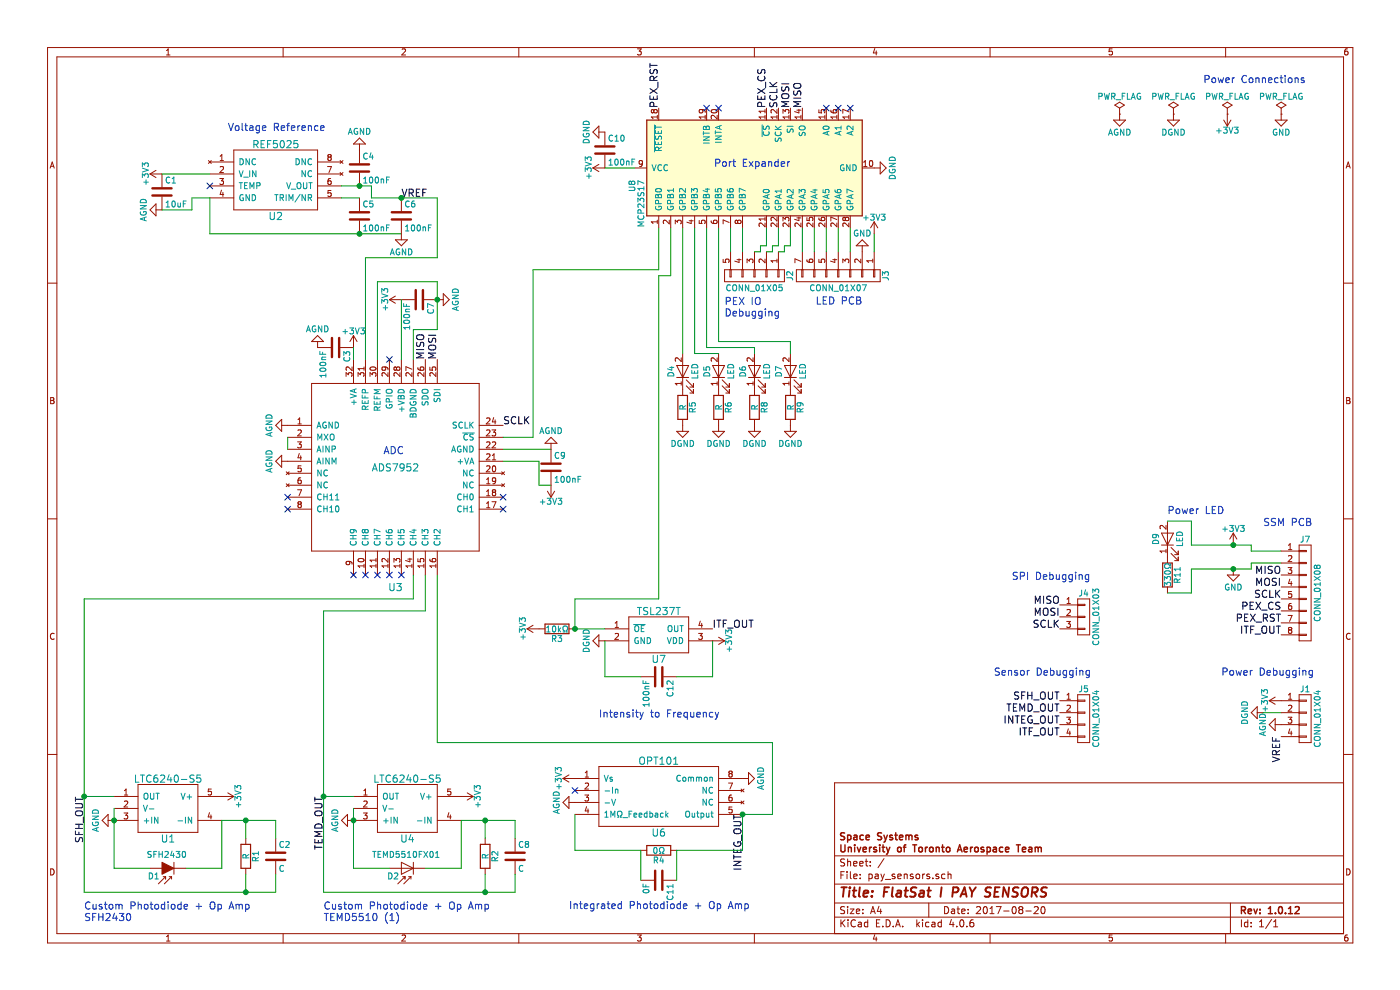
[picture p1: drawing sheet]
<svg xmlns="http://www.w3.org/2000/svg" width="297mm" height="210mm" viewBox="0 0 297 210" stroke-linecap="round" stroke-linejoin="round" font-family="sans-serif">
<g fill="none" stroke="#981200" stroke-width=".21">
<path d="M10.1 10.1h276.9v189.9h-276.9zM12.1 12.1h272.9v185.9h-272.9zM35.3 11.7h.8M35.3 10.7l.4-.3v1.3M60.1 10.1v2M85.3 10.5l.5-.1 .2 .3-.8 1h.8M110.1 10.1v2M135.2 10.4h.8l-.4 .4 .3 .1 .1 .2v.4l-.2 .2-.6-.2M160 10.1v2M185.6 10.3l-.3 .9h.8M185.9 10.8v.9M210 10.1v2"/>
<path d="M235.9 10.4h-.6v.6l.6-.1 .1 .5-.2 .3-.5-.2M260 10.1v2M285.9 10.4h-.4l-.2 .3v.7l.2 .3 .4-.2 .1-.4-.1-.2-.4-.1-.2 .3M10.6 35.7l.5-1.3 .4 1.3M10.8 35.3h.6M31.8 36.9h2.6v2.8M31.8 36.9l1.3 .8M33.1 36.1l-1.3 .8M44.2 34.1l.6 .6M44.5 34.4h5.1M44.5 36.9h5.1M44.5 39.4h5.1"/>
<path d="M44.8 34.1l-.6 .6M46.6 37.9h.8l-.4 .4 .4 .2v.5l-.2 .1-.6-.1M46.7 35.4l.5-.1 .2 .4-.8 .9h.8M46.7 34.1h.7M46.7 33.1l.4-.3v1.3M49.6 31.8h17.8v12.7h-17.8zM67.4 34.4h5.1M67.4 36.9h5.1M67.4 39.4h5.1M69.5 35.3h.8l-.5 1.3M69.8 33.3l-.2 .3v.3l.2 .2h.2l.3-.3-.1-.4-.2-.1M69.8 33.3l-.2-.2 .2-.3 .4 .1 .1 .2-.3 .2"/>
<path d="M69.8 33.3h.2M70.1 37.9h-.3l-.2 .3v.7l.2 .2 .4-.1-.1-.6-.3-.1-.2 .3M72.1 36.6l.7 .6M72.1 34.1l.7 .6M72.8 36.6l-.7 .6M72.8 34.1l-.7 .6M76.3 30.6v4M76.3 36.6v2.8M76.3 29.3l1.2 1.3h-2.5zM125.8 35.6l1.2 .8M127 26.7v2.6l-1.2-1.3zM127 28h1.3v2.8"/>
<path d="M127 34.9l-1.2 .7M128.3 32.8v2.8h-2.5M134.7 35.6h2.5M136.3 34.6l-.2 .2h-.4l-.1-.6 .5-.1 .2 .2-.1 .7-.3 .3h-.2M138.7 23.5l.3-.3 .3 .1 .1 .2v.2l-.2 .3-.4-.1-.1-.2M138.7 23.5l-.2-.3-.3 .3 .1 .4 .2 .1 .2-.3M138.7 23.5v.2M139.4 24.5v.7M139.4 24.8h-1.2l.3 .4M139.7 22.9v2.6M148.9 23.2l.2 .3-.1 .3-.6 .1-.1-.4 .3-.3 .7 .1 .3 .3v.2M149.6 24.5v.7"/>
<path d="M149.6 24.8h-1.3l.4 .4M149.9 22.9v2.6M150.9 23.4a.76 .76 0 0 1 1.2 .3 .74 .74 0 0 1-1.2-.2zM152.1 24.5v.7l-.9-.7-.3 .2 .1 .5M152.4 22.9v2.6M162.3 23.2v.8M162.3 24.5v.7M162.3 24.8h-1.3l.4 .4M162.3 23.6h-1.3l.4 .4M162.6 22.9v2.6M164.8 23.2v.8l-.9-.8-.3 .3 .1 .5M164.8 24.8h-1.2l.3 .4"/>
<path d="M164.8 24.5v.7M165.1 22.9v2.6M166.1 24v-.8l.5 .5 .1-.4h.5l.2 .2-.2 .5M167.4 24.8h-1.3l.4 .4M167.4 24.5v.7M167.7 22.9v2.6M169 23.4h.9M169.5 23.2v.8l-.9-.3M169.9 24.8h-1.3l.4 .4M169.9 24.5v.7M170.2 22.9v2.6M173.7 23.3v.6l.6 .1v-.7h.6l.1 .2-.1 .5"/>
<path d="M175 24.8h-1.3l.4 .4M175 24.5v.7M175.3 22.9v2.6M176.3 23.4v.3l.3 .2 .7 .1 .2-.3-.1-.4-.6 .1-.1 .3 .3 .3M177.5 24.8h-1.2l.3 .4M177.5 24.5v.7M177.8 22.9v2.6M180.1 24.8h-1.3l.4 .4M180.1 24.5v.7M180.1 23.7l-1.3-.5v.8M180.4 22.9v2.6M182.9 35.6h3.8"/>
<path d="M183.2 35.3h.7M183.2 34.4l.4-.3v1.2M184.5 34.2l.2-.1a.67 .67 0 0 1 .5 .6 .67 .67 0 0 1-.5 .6l-.3-.5zM186.7 34.4l1.3 1.2-1.3 1.3zM236.2 25.5h2.6l-1.3 1.2zM236.5 22.3l1-.6 1 .6-1 .6zM237.5 24.2h.1M237.5 22.9v2.6M247.7 25.5h2.5l-1.3 1.2zM247.9 22.3l1-.6 1.1 .6-1.1 .6zM248.9 24.2h.1M248.9 22.9v2.6"/>
<path d="M259.3 22.3l1.1-.6 1 .6-1 .6zM259.6 25.5l.8 1.2M260.4 24.2h.1M260.4 22.9v3.8M261.1 25.5l-.7 1.2M270.5 25.5h2.6l-1.3 1.2zM270.8 22.3l1-.6 1 .6-1 .6zM271.8 24.2h.1M271.8 22.9v2.6M285.6 35.7l.4-1.3 .4 1.3M285.7 35.3h.6M33.1 43.3v2.5l-1.3-1.3z"/>
<path d="M34.4 41.7v2.8h-1.3M44.5 42h5.1M47 40.3l-.3 .9h.8M47.3 40.8v.9M67.4 42h5.1M70.2 40.4h-.6v.6h.6v.5l-.2 .2-.4-.2M76.3 42v2.8M76.3 46.8v2.8M83.9 50.9h2.5l-1.3 1.2zM85.1 42v2.8M85.1 46.8v4.1M139.4 46.7v.7"/>
<path d="M139.4 47.1h-1.2l.3 .3M139.7 45.8v2.5M142 46.7v.8l-.9-.8-.4 .2 .1 .5M142.3 45.8v2.5M143.2 47.5v-.8l.5 .4 .1-.3h.6l.1 .1-.1 .6M144.8 45.8v2.5M146.2 46.8h.9M146.6 46.7v.7l-.9-.3M147.4 45.8v2.5M148.3 46.8v.6h.6v-.6h.6l.1 .1-.1 .5M149.9 45.8v2.5M150.9 46.8v.4l.3 .2h.7l.2-.2-.1-.4h-.6v.4l.2 .2"/>
<path d="M152.4 45.8v2.5M153.4 55v.6l.6 .1v-.7h.5l.2 .2-.2 .5M153.7 57.2h12.7v2.6h-12.7zM154.7 47.2l-1.3-.5v.8M154.9 57.2v1.5h.2v-1.5M155 45.8v2.5M155 53.4v3.8M156.4 55.1h.8M156.5 46.9l.2-.2 .4 .1 .1 .1v.3l-.2 .2h-.4l-.1-.2M156.5 46.9l-.2-.2-.4 .2 .1 .5h.3l.2-.2M156.5 46.9v.3M156.8 54.9v.8l-.9-.3"/>
<path d="M157.4 57.2v1.5h.2v-1.5M157.5 45.8v2.5M157.5 53.4v3.8M158.5 55.7v-.7l.5 .4 .1-.4h.5l.2 .2-.2 .5M159.9 57.2v1.5h.3v-1.5M160.1 53.4v3.8M162.3 46.1v.7M162.3 47.3v.8l-.9-.8-.4 .2 .1 .5M162.3 55v.7l-.9-.7-.4 .2 .1 .5M162.3 46.4h-1.3l.4 .4M162.5 57.2v1.5h.2v-1.5M162.6 45.8v2.5"/>
<path d="M162.6 53.4v3.8M164.8 47.3v.8l-.9-.8-.3 .2 .1 .5M164.8 46.1v.8l-.9-.8-.3 .2 .1 .5M164.8 55v.7M164.8 55.3h-1.2l.3 .4M165 57.2v1.5h.3v-1.5M165.1 45.8v2.5M165.1 53.4v3.8M166.1 46.9v-.8l.5 .4 .1-.4h.5l.2 .2-.2 .6M167.4 47.3v.8l-.9-.8-.4 .2 .1 .5M167.7 45.8v2.5M168.9 57.2h17.8v2.6h-17.8z"/>
<path d="M169 46.2h.9M169.5 46v.8l-.9-.3M169.9 47.3v.8l-.9-.8-.4 .2 .1 .5M169.9 55.4l-1.3-.5v.8M170.1 57.2v1.5h.2v-1.5M170.2 45.8v2.5M170.2 53.4v3.8M171.2 55.1v.3l.3 .2 .7 .1 .3-.3-.2-.4-.6 .1v.3l.2 .3M171.2 46.1v.7h.6v-.7h.5l.2 .2-.2 .5M172.5 47.3v.8l-1-.8-.3 .2 .1 .5M172.6 57.2v1.5h.3v-1.5M172.8 45.8v2.5"/>
<path d="M172.8 53.4v3.8M173.7 46.2l.1 .4 .2 .2h.7l.3-.2-.1-.5-.6 .1-.1 .4 .2 .2M173.7 55v.6l.6 .1v-.7h.6l.1 .2-.1 .5M175 47.3v.8l-.9-.8-.4 .2 .1 .5M175.2 57.2v1.5h.2v-1.5M175.3 45.8v2.5M175.3 53.4v3.8M176.7 55.1h.8M177.1 54.9v.8l-.9-.3M177.5 47.3v.8l-.9-.8-.3 .2 .1 .5M177.5 46.6l-1.2-.6v.9M177.7 57.2v1.5h.3v-1.5"/>
<path d="M177.8 45.8v2.5M177.8 53.4v3.8M178.8 55.7v-.7l.5 .4 .1-.4h.5l.2 .2-.2 .5M179.3 46.3l-.2-.2-.3 .2 .1 .5h.2l.2-.2M179.3 46.3l.3-.2h.3l.2 .2v.3l-.3 .2h-.3l-.2-.2M179.3 46.3v.3M180.1 47.3v.8l-.9-.8-.4 .2 .1 .5M180.2 57.2v1.5h.3v-1.5M180.4 45.8v2.5M180.4 53.4v3.8M182.6 55v.7l-.9-.7-.4 .2 .1 .5M182.8 57.2v1.5h.2v-1.5"/>
<path d="M182.9 52.1v5.1M182.9 50.9l1.3 1.2h-2.6zM185.1 55v.7M185.1 55.3h-1.2l.3 .4M185.3 57.2v1.5h.3v-1.5M185.5 47.1v2.5M185.5 53.4v3.8M185.5 47.1l-.8 1.2M185.5 47.1l.7 1.2M10.1 60.1h2M67.4 72.5v1.2h2.8M67.4 71.2l1.2 1.3h-2.5z"/>
<path d="M73.4 79.8v-.7l.5 .4 .1-.4h.6l.1 .2-.1 .5M74.7 77.8v.8l-.9-.8-.4 .3 .1 .4M75 71.2v2.5h-2.8M75 76.3v5M75 71.2l-.8 1.3M75 71.2l.8 1.3M76 79.8v-.7l.4 .4 .1-.4h.6l.1 .2-.1 .5M77.2 77.8v.7M77.2 78.2h-1.2l.3 .3M77.5 76.3v5M78.5 79.8v-.7l.5 .4 .1-.4h.5l.2 .2-.2 .5M78.5 78a.76 .76 0 0 1 1.3 .3 .74 .74 0 0 1-1.3-.2z"/>
<path d="M80.1 76.3v5M81.6 77.8l.2 .3-.1 .3-.6 .1-.1-.4 .3-.3 .7 .1 .3 .3v.2M82.3 79.1v.7l-.9-.7-.4 .2 .1 .5M82.6 76.3v5M82.6 63.6h5.3M82.6 63.6l1.3 .7M83.9 62.8l-1.3 .8M84.1 78.1l-.2-.3-.3 .3 .1 .4h.2l.2-.2M84.1 78.1l.3-.3 .3 .1 .1 .2v.2l-.2 .2h-.4l-.1-.2M84.1 78.1v.2M84.8 79.1v.7l-.9-.7-.3 .2 .1 .5M85.1 76.3v5"/>
<path d="M87.4 79.1v.7l-.9-.7-.4 .2 .1 .5M87.4 78.3l-1.3-.5v.8M87.7 76.3v5M88.7 78v.3l.3 .2h.7l.2-.2-.1-.4-.6 .1-.1 .3 .3 .2M89.9 79.1v.7l-.9-.7-.3 .2 .1 .5M90 63.6h4M90.2 76.3v5M91.2 77.9v.6h.6v-.6h.5l.2 .2-.2 .4M92.5 79.1v.7l-1-.7-.3 .2 .1 .5M92.8 76.3v5M94 62.3l1.3 1.3-1.3 1.2zM143.6 77.5h2.5l-1.3 2.6z"/>
<path d="M144.5 75.9v.8l-.9-.8-.4 .2 .2 .5M144.8 75v8.9M151.2 77.5h2.5l-1.3 2.6zM152.1 75.9v.8l-.9-.8-.3 .2 .1 .5M152.4 75v8.9M158.8 77.5h2.5l-1.2 2.6zM159.8 75.9v.8l-1-.8-.3 .2 .1 .5M160.1 75v8.9M166.4 77.5h2.5l-1.2 2.6zM167.4 75.9v.8l-.9-.8-.4 .2 .1 .5M167.7 75v8.9M285 60.1h2"/>
<path d="M10.7 84.3h.5l.2 .3-.2 .3 .3 .3-.2 .4h-.6zM10.7 84.9h.5M59.8 90.2h6.3M59.8 97.8h6.3M59.8 96.6v2.5l-1.3-1.3zM59.8 89v2.5l-1.3-1.3zM61 92.8h5.1M61 95.3h5.1M63.1 93.7h.8l-.4 .5 .4 .1v.6l-.2 .1-.6-.1M63.2 89.9h.7M63.2 89l.4-.3v1.2M63.2 91.3l.5-.1 .2 .3-.8 1h.8"/>
<path d="M63.5 96.2l-.3 .9h.8M63.8 96.7v.8M63.9 98.8h-.6l-.1 .6h.7v.6l-.2 .1-.5-.1M66.1 81.3h35.6v35.6h-35.6zM101.7 90.2h5M101.7 92.8h5M101.7 95.3h5M101.7 97.8h5M103.2 88.8l.5-.1 .2 .3-.7 .9h.7M103.2 91.3l.5-.1 .2 .3-.7 1h.7M103.2 93.8l.5-.1 .2 .4-.7 .9h.7M103.2 98.9l.5-.1 .2 .4-.7 .9h.7"/>
<path d="M103.2 96.4l.5-.1 .2 .3-.7 .9h.7M104.4 91.2h.8l-.5 .5 .4 .1v.5l-.2 .2-.5-.2M104.4 93.8l.5-.1 .3 .4-.8 .9h.8M104.4 97.5h.8M104.4 96.6l.4-.3v1.2M104.6 98.9l.1-.1a.67 .67 0 0 1 .5 .6 .67 .67 0 0 1-.5 .7l-.3-.5zM104.7 88.6l-.3 .9h.8M105 89.1v.8M115.6 94l1.3-1.2 1.3 1.2zM116.9 94v4.1M143.6 80.1h2.5M143.6 91.5h2.5l-1.3 1.3z"/>
<path d="M144.5 81.3h-1.3l.4 .4M144.5 81v.7M144.8 89v2.5M145.6 81.8l1.5 1.6M145.6 80.6l1.5 1.5M146.3 83.4h.8M146.3 82.1h.8M147.1 81.3v.8M147.1 82.6v.8M151.2 80.1h2.5M151.2 91.5h2.5l-1.3 1.3zM152.1 81.3h-1.2l.3 .4"/>
<path d="M152.1 81v.7M152.4 89v2.5M153.2 81.8l1.5 1.6M153.2 80.6l1.5 1.5M154 83.4h.7M154 82.1h.7M154.7 81.3v.8M154.7 82.6v.8M158.8 80.1h2.5M158.8 91.5h2.5l-1.2 1.3zM159.8 81.3h-1.3l.3 .4M159.8 81v.7"/>
<path d="M160.1 89v2.5M160.8 81.8l1.5 1.6M160.8 80.6l1.5 1.5M161.6 83.4h.7M161.6 82.1h.7M162.3 81.3v.8M162.3 82.6v.8M166.4 80.1h2.5M166.4 91.5h2.5l-1.2 1.3zM167.4 81.3h-1.3l.4 .4M167.4 81v.7M167.7 89v2.5"/>
<path d="M168.4 81.8l1.6 1.6M168.4 80.6l1.6 1.5M169.2 83.4h.8M169.2 82.1h.8M170 81.3v.8M170 82.6v.8M285.7 84.3h.4l.3 .3-.3 .3 .3 .3-.2 .4h-.5zM285.7 84.9h.4M10.1 110.1h2M60.7 100.1l.6 .6M60.7 102.6l.6 .6M61 100.4h5.1"/>
<path d="M61 102.9h5.1M61 105.5h5.1M61 108h5.1M61.3 100.1l-.6 .6M61.3 102.6l-.6 .6M63.1 103.9h.9l-.6 1.3M63.4 107l-.2-.3 .2-.3 .5 .1v.2l-.2 .3M63.4 107l-.2 .2 .1 .4 .1 .1h.3l.2-.3v-.3l-.2-.1M63.4 107h.3M63.8 101.4h-.4l-.1 .3-.1 .7 .2 .2 .5-.1-.1-.6-.4-.1-.2 .3M74 119.1l.2 .2-.1 .4h-.6l-.1-.4 .2-.2h.8l.3 .3v.3M75 116.9v5.1"/>
<path d="M76 118.6a.76 .76 0 0 1 1.2 .3 .74 .74 0 0 1-1.2-.1zM77.2 119.7v.7M77.5 116.9v5.1M79.8 118.5v.7M79.8 119.7v.7M79.8 118.8h-1.3l.4 .4M80.1 116.9v5.1M82.3 118.5v.8l-.9-.8-.4 .2 .1 .5M82.3 119.7v.7M82.6 116.9v5.1M83.6 119.3v-.8l.5 .4 .1-.4h.5l.1 .2-.1 .6M84.8 119.7v.7"/>
<path d="M85.1 116.9v5.1M86.5 118.6h.9M87 118.4v.8l-1-.3M87.4 119.7v.7M87.7 116.9v5.1M88.7 118.5v.6l.5 .1v-.7h.6l.1 .2-.1 .5M89.9 119.7v.7M90.2 116.9v5.1M91.2 118.6v.3l.3 .2 .7 .1 .3-.3-.2-.4-.6 .1v.3l.2 .3M92.5 119.7v.7M92.8 116.9v5.1M101.7 100.4h5"/>
<path d="M101.7 102.9h5M101.7 105.5h5M101.7 108h5M103.2 102.6h.7M103.2 107.7h.7M103.2 101.7l.4-.3v1.2M103.2 104.2l.4-.3v1.3M103.2 106.8l.4-.4v1.3M103.2 105.2h.7M104.4 106.4h.8l-.5 1.3M104.7 104.4l-.3-.2 .3-.3 .4 .1 .1 .2-.3 .2M104.7 104.4l-.3 .3 .1 .3 .2 .2h.2l.3-.3-.1-.3-.2-.2"/>
<path d="M104.7 104.4h.2M105.2 101.9l-.3 .2h-.3l-.1-.6 .4-.1 .3 .2-.1 .7-.3 .3h-.2M106.4 100.1l.6 .6M106.4 102.6l.6 .6M107 100.1l-.6 .6M107 102.6l-.6 .6M116.1 104.2l.8 1.3M116.9 100.1v5.4M117.7 104.2l-.8 1.3M246.4 115.6h2.5M246.4 113.1h2.5l-1.2 2.5zM247.4 116.9h-1.3l.3 .3"/>
<path d="M247.4 111.5v.7l-1-.7-.3 .2 .1 .5M247.4 116.5v.7M247.7 110.5v8.9M248.4 117.4l1.6 1.5M248.4 116.1l1.6 1.6M249.2 118.9h.8M249.2 117.7h.8M250 116.9v.8M250 118.2v.7M261.6 113.1v2.5M261.6 113.1l-.7 1.3M261.6 113.1l.8 1.3"/>
<path d="M271.8 116.9h3.8M271.8 119.4h3.8M273.3 116.6h.8M273.3 115.7l.4-.4v1.3M273.3 118l.5-.1 .3 .3-.8 .9h.8M275.6 115.6h2.5v20.3h-2.5zM275.6 116.8h1.5v.2h-1.5M275.6 119.3h1.5v.3h-1.5M285 110.1h2M11.5 134.4a.58 .58 0 0 0-.8 .6 .58 .58 0 0 0 .8 .5M77.2 120h-1.2l.3 .4M79.8 120h-1.3l.4 .4"/>
<path d="M82.3 120h-1.3l.4 .4M84.8 120h-1.2l.3 .4M87.4 120h-1.3l.4 .4M89.9 120h-1.2l.3 .4M92.5 120h-1.3l.3 .4M111.8 133.4h3.8M111.8 133.4l1.3 .8M113.1 132.6l-1.3 .8M120.7 133.4h1.3M127 134.7v2.5l-1.2-1.3zM127 135.9h6.4M128.3 133.4h5.1"/>
<path d="M130.5 133.1h.7M130.5 132.2l.4-.4v1.3M130.5 134.5l.5-.1 .2 .3-.8 .9h.8M133.4 130.9h12.7v7.6h-12.7zM146.1 133.4h5.1M146.1 135.9h7.6M148.2 134.4h.8l-.4 .4 .3 .1v.6l-.1 .1-.6-.1M148.6 131.7l-.3 1h.7M148.9 132.2v.9M152.4 135.2l1.3 .7M153.7 135.9l-1.3 .8M224.8 130.9h3.8"/>
<path d="M224.8 133.4h3.8M224.8 128.3h3.8M226.3 131.8h.8l-.5 .5 .4 .1v.6l-.2 .1-.5-.1M226.4 128h.7M226.4 129.4l.4-.1 .3 .3-.8 1h.8M226.4 127.1l.3-.4v1.3M228.6 127h2.6v7.7h-2.6zM228.6 133.3h1.5v.2h-1.5M228.6 128.2h1.5v.2h-1.5M228.6 130.7h1.5v.3h-1.5M247.7 124.5v1.3M260.4 122h2.5l-1.3 1.2z"/>
<path d="M261.6 120.7v1.3M271.8 122h3.8M271.8 124.5h3.8M271.8 127h3.8M271.8 129.6h3.8M271.8 132.1h3.8M271.8 134.7h3.8M273.3 120.4h.8l-.5 .5 .4 .1v.5l-.2 .2-.5-.2M273.3 130.6h.8l-.5 1.2M273.6 133.6l-.3-.2 .3-.3 .4 .1 .1 .2-.3 .2M273.6 133.6l-.3 .3 .1 .3 .2 .2h.2l.3-.3-.1-.3-.2-.2M273.6 133.6h.2"/>
<path d="M273.6 122.9l-.3 .9h.8M273.9 128l-.3 .1-.2 .2-.1 .7 .3 .3 .4-.1-.1-.7h-.3l-.3 .2M273.9 123.3v.9M274 125.5h-.6l-.1 .6h.7v.5l-.2 .1-.5-.1M275.6 134.5h1.5v.3h-1.5M275.6 121.8h1.5v.3h-1.5M275.6 124.4h1.5v.2h-1.5M275.6 126.9h1.5v.3h-1.5M275.6 129.5h1.5v.2h-1.5M275.6 132h1.5v.3h-1.5M286.4 134.4a.58 .58 0 0 0-.8 .6 .58 .58 0 0 0 .8 .5M135.9 143.6h2.8"/>
<path d="M140.8 143.6h2.8M224.8 153.7h3.8M224.8 148.6h3.8M224.8 151.2h3.8M224.8 156.3h3.8M226.3 152.1h.8l-.5 .5 .4 .1v.6l-.2 .1-.5-.1M226.4 147.4l.3-.3v1.2M226.4 149.7l.4-.1 .3 .4-.8 .9h.8M226.4 148.3h.7M226.6 154.6l-.2 .9h.7M226.9 155.1v.8M228.6 147.4h2.6v10.1h-2.6z"/>
<path d="M228.6 148.5h1.5v.3h-1.5M228.6 151h1.5v.3h-1.5M228.6 153.6h1.5v.2h-1.5M228.6 156.1h1.5v.3h-1.5M266.7 151.2h1.3M266.7 149.9v2.5l-1.3-1.2zM269.3 148.6l1.2 .8M269.3 148.6h6.3M270.5 153.7h5.1M270.5 152.4v2.6l-1.2-1.3zM270.5 147.9l-1.2 .7M271.8 151.2h3.8"/>
<path d="M271.8 156.3h3.8M273.3 152.1h.8l-.5 .5 .4 .1v.6l-.2 .1-.5-.1M273.3 147.4l.4-.3v1.2M273.3 149.7l.5-.1 .3 .4-.8 .9h.8M273.3 148.3h.8M273.6 154.6l-.3 .9h.8M273.9 155.1v.8M275.6 147.4h2.5v10.1h-2.5zM275.6 148.5h1.5v.3h-1.5M275.6 151h1.5v.3h-1.5M275.6 153.6h1.5v.2h-1.5M275.6 156.1h1.5v.3h-1.5"/>
<path d="M10.1 160h2M22.9 174h6.4M22.9 172.8v2.5l-1.2-1.3zM24.2 168.9h5.1M24.2 171.5h5.1M26.3 172.5h.8l-.4 .4 .3 .1v.6l-.1 .1-.6-.1M26.4 168.6h.7M26.4 170l.5-.1 .2 .4-.8 .9h.8M26.4 167.7l.3-.3v1.2M29.3 166.4h12.7v10.2h-12.7zM42 174h5.1M42 168.9h7.6"/>
<path d="M44.4 172.4l-.2 .9h.7M44.7 172.9v.8M44.8 167.4h-.6v.6h.6v.5l-.2 .1-.4-.1M48.3 168.2l1.3 .7M49.6 168.9l-1.3 .8M52.1 177.8v1.3M58.5 177.8v2.8M73.7 174h6.4M73.7 172.8v2.5l-1.2-1.3zM75 168.9h5.1M75 171.5h5.1M77.1 172.5h.8l-.4 .4 .3 .1v.6l-.1 .1-.6-.1"/>
<path d="M77.2 167.7l.3-.3v1.2M77.2 168.6h.7M77.2 170l.5-.1 .2 .4-.8 .9h.8M80.1 166.4h12.7v10.2h-12.7zM92.8 174h5M92.8 168.9h7.6M95.2 172.4l-.2 .9h.7M95.5 172.9v.8M95.6 167.4h-.6v.6h.6v.5l-.2 .1-.4-.1M99.1 168.2l1.3 .7M100.4 168.9l-1.3 .8M102.9 177.8v1.3"/>
<path d="M109.3 177.8v2.8M119.4 165.1h7.6M119.4 165.1l1.3 .8M120.7 170.2h6.3M120.7 168.9v2.6l-1.3-1.3zM120.7 164.4l-1.3 .7M122 167.7h5M122 172.8h5M124.1 168.6h.8l-.5 .5 .4 .1v.6l-.2 .1-.5-.1M124.2 164.8h.7M124.2 163.9l.3-.3v1.2M124.2 166.2l.4-.1 .3 .4-.8 .9h.8"/>
<path d="M124.4 171.1l-.2 .9h.7M124.7 171.6v.9M127 162.6h25.4v12.7h-25.4zM152.4 165.1h6.4M152.4 167.7h5.1M152.4 170.2h5.1M152.4 172.8h5.1M154.5 166.1h.9l-.5 1.3M154.9 164.1l-.3 .3 .1 .3 .2 .1h.2l.2-.2v-.4l-.2-.1M154.9 164.1l-.3-.2 .3-.3 .4 .1v.2l-.2 .2M154.9 164.1h.2M155.2 168.6l-.3 .1-.2 .2-.1 .8 .3 .2 .4-.1-.1-.6-.3-.1-.3 .3"/>
<path d="M155.3 171.2h-.6l-.1 .6h.7v.5l-.2 .2-.5-.2M157.2 169.9l.6 .6M157.2 167.4l.6 .6M157.8 169.9l-.6 .6M157.8 167.4l-.6 .6M158.8 163.9l1.3 1.2-1.3 1.3zM285 166.1h-108v31.9M285 160h2M10.7 184.3a.65 .65 0 0 1 .8 .7 .65 .65 0 0 1-.8 .6zM31.8 184.2h2.6M34.6 186h.5M35.1 186l-1.5 1.5"/>
<path d="M35.1 186v.5M35.3 198.7l.4-.4v1.3M35.3 199.6h.8M35.9 186h.5M36.4 186l-1.5 1.5M36.4 186v.5M36.9 182.9v2.6M36.9 184.2h2.5M52.1 184.2v1.3M58.5 182.7v2.8M60.1 198v2M82.6 184.2h7.6"/>
<path d="M85.1 182.9l2.6 1.3-2.6 1.3zM85.3 198.4l.5-.1 .2 .4-.8 .9h.8M85.4 186h.5M85.9 186l-1.5 1.5M85.9 186v.5M86.7 186h.5M87.2 186l-1.5 1.5M87.2 186v.5M87.7 182.9v2.6M102.9 184.2v1.3M109.3 182.7v2.8M110.1 198v2"/>
<path d="M135.2 198.3h.8l-.4 .5 .3 .1 .1 .2v.4l-.2 .1-.6-.1M135.9 180.4h1.3M135.9 186.7h2.8M140.8 186.7h2.8M142.3 180.4h1.3M160 198v2M177 194.5h108M177 191.5h108M177 187.5h108M177 181.5h108M178.4 185.6h.5M178.4 195.1v1.5"/>
<path d="M178.6 195.7l.7 .9M179.1 184.9h-.7v1.5M179.2 192.4l-.6-.1-.3 .3 .1 .3 .7 .3v.5l-.2 .1-.6-.1M179.2 182.3l-.6-.1-.3 .3 .1 .3 .7 .3v.5l-.2 .1-.6-.1M179.3 195.1l-.9 .9M179.7 184.9v.1M179.7 185.4v1M179.8 182.2v1.5M179.8 192.3v.2M179.8 192.8v1M179.8 182.8l.2-.1 .4 .1 .1 .9M179.9 195.1v.2"/>
<path d="M179.9 195.6v1M180.4 192.8h.8l-.8 1h.8M180.4 184.9v1.3l.2 .2M181.1 183.2l.7-.1-.1-.3-.4-.1-.2 .2 .1 .7h.5M181.1 185.9l.7-.1v-.3l-.5-.1-.2 .2 .1 .7h.6M181.5 195.3a.71 .71 0 0 0-1 .5 .71 .71 0 0 0 .7 .8l.3-.1M181.7 193.3l.7-.1-.1-.3-.4-.1-.2 .2v.7h.6M182.1 195.7h.6v.9M182.4 183.2l.7-.1-.1-.3-.4-.1-.2 .2 .1 .7h.5M182.5 186.3v.1M182.5 185.5v.1M182.7 196l-.7 .2 .3 .4 .4-.1"/>
<path d="M183 192.9v.1M183 193.7v.1M183.5 182.7h.6M183.8 182.2v1.3l.3 .2M184.1 195.7l-.4-.1-.3 .3v.6l.3 .1 .4-.1M184.1 195.1v1.5M184.3 185.5l.5-.1 .2 .3-.1 .6h-.6M184.3 185.4v1.5M184.6 182.8v.1M184.6 183.6v.1M184.7 193.8l.5-1.5 .5 1.5M184.8 193.4h.7"/>
<path d="M185.6 198.3l-.3 .9h.8M185.7 185.5h.6v.9M185.9 198.8v.8M185.9 195.8h.5M186.3 185.8l-.7 .2 .2 .4 .5-.1M186.5 192.2l-.4 1.1h1M186.6 195.1h-.7v1.5h.7M186.8 192.8v1M186.9 185.4l.3 1M187.2 186.4l-.3 .5M187.3 196.5v.1M187.5 182.1l-1.2 2"/>
<path d="M187.6 185.4l-.4 1M187.8 186.5h1.2M188 195.1a.76 .76 0 0 1 .9 .8 .76 .76 0 0 1-.9 .7zM189.5 196.5v.1M189.8 185.5l-.3-.1-.3 .2 .1 .2 .5 .2v.3h-.6M190 196.6l.5-1.5 .5 1.5M190.1 196.2h.7M190.5 185.9l.7-.1-.1-.3-.4-.1-.2 .2v.7h.6M191.5 196.5v.1M191.8 185.5l.2-.1 .4 .1 .1 .9M191.8 185.4v1M193.7 185.5l-.4-.1-.2 .2 .1 .2 .5 .2v.3h-.6"/>
<path d="M194.4 185.5l.2-.1 .4 .1 .1 .6-.1 .2-.4 .1-.2-.1zM194.5 195.1v1.5M194.6 196l.5 .6M195.1 195.6l-.6 .6M195.7 195.1v.2M195.7 195.6v1M195.7 185.4v1M196.2 185.4l-.5 .3M197 191.5v3M197.1 195.7l-.5-.1-.3 .3 .1 .6 .2 .1 .5-.1M197.2 185.5l-.4-.1-.2 .2 .1 .2 .5 .2v.3h-.6M197.7 195.7h.6l.1 .9"/>
<path d="M197.9 186.3v.1M198.4 196l-.8 .2 .3 .4 .5-.1M199.1 185.5l-.3-.1-.3 .2 .1 .2 .5 .2v.3h-.6M199.7 195.7l-.4-.1-.3 .3 .1 .6 .2 .1 .4-.1M199.7 195.1v1.5M200.4 192.3a.76 .76 0 0 1 .9 .8 .76 .76 0 0 1-.9 .7zM200.5 185.5l-.5-.1-.2 .3v.6l.2 .1 .5-.1M201.1 185.5l.2-.1 .4 .1 .1 .9M201.1 184.9v1.5M201.8 195l-.3 1.1h.9M201.9 192.9h.6v.9M202.2 195.6v1"/>
<path d="M202.5 193.2l-.7 .3 .2 .3 .5-.1M203 196.5v.1M203 192.8h.6M203.2 192.3v1.3l.4 .2M203.8 195.3l.2-.2a.8 .8 0 0 1 .5 .8 .8 .8 0 0 1-.5 .7l-.4-.6zM204 193.3l.7-.1v-.3l-.5-.1-.2 .2 .1 .7h.6M205.1 196.5v.1M205.4 193.7v.1M205.4 192.9v.1M206.5 195.1l-.5 .1a1.11 1.11 0 0 0-.1 1.3l.4 .1 .2-.1 .1-.5-.3-.3h-.4l-.2 .3M207.2 192.5l.5-.2 .3 .4-.9 1.1h.9M208.7 192.5l.2-.2a.8 .8 0 0 1 .6 .8 .8 .8 0 0 1-.6 .7l-.3-.6z"/>
<path d="M210 193.8h.9M210 192.7l.4-.4v1.5M210 198v2M211.4 192.3h1l-.7 1.5M212.9 193.2h1.2M214.9 192.5l.2-.2a.8 .8 0 0 1 .5 .8 .8 .8 0 0 1-.5 .7l-.4-.6zM216.4 192.9l-.3-.2 .3-.4h.3l.3 .3-.3 .3M216.4 192.9l-.3 .3v.3l.3 .3h.3l.3-.3v-.3l-.3-.3M216.4 192.9h.3M217.6 193.2h1.2M219.4 192.5l.6-.2 .3 .4-1 1.1h1M221 192.5l.2-.2a.8 .8 0 0 1 .5 .8 .8 .8 0 0 1-.5 .7l-.4-.6z"/>
<path d="M235.9 198.3h-.6v.6h.6l.1 .5-.2 .2-.5-.1M260 198v2M261 191.5v6.5M263.4 195.1v1.5M264.7 195.7l-.4-.1-.3 .3 .1 .6 .2 .1 .4-.1M264.7 195.1v1.5M265.4 196.5v.1M265.4 195.7v.1M267.2 196.6h.9M267.2 195.5l.4-.4v1.5M269.8 195l-1.3 2M270.2 196.6h.9"/>
<path d="M270.2 195.5l.4-.4v1.5M285.7 184.3a.65 .65 0 0 1 .7 .7 .65 .65 0 0 1-.7 .6zM285.9 198.3l-.4 .1-.2 .2v.8l.2 .2 .4-.1 .1-.4-.1-.2-.4-.1-.2 .3"/>
</g>
<g fill="none" stroke="#009596" stroke-width=".21">
<path d="M234.3 19.8l.3 1.3 .2-1 .2 1 .4-1.3M238.7 19.8h-.6v1.3M239.2 19.8v1.3h.6M241.9 19.8a.59 .59 0 0 0-.7 .6 .59 .59 0 0 0 .7 .6l.1-.5h-.2M245.7 19.8l.3 1.3 .2-1 .3 1 .3-1.3M250.1 19.8h-.6v1.3M250.6 19.8v1.3h.6M253.4 19.8a.59 .59 0 0 0-.8 .6 .59 .59 0 0 0 .8 .6v-.5h-.2M257.1 19.8l.3 1.3 .3-1 .2 1 .3-1.3M261.5 19.8h-.6v1.3M262 19.8v1.3h.6M264.8 19.8a.59 .59 0 0 0-.7 .6 .59 .59 0 0 0 .7 .6v-.5h-.2"/>
<path d="M268.5 19.8l.3 1.3 .3-1 .2 1 .3-1.3M273 19.8h-.6v1.3M273.4 19.8v1.3h.7M276.2 19.8a.59 .59 0 0 0-.7 .6 .59 .59 0 0 0 .7 .6l.1-.5h-.3M30.2 35.4v-.8l.5 .4 .1-.4h.5l.2 .2-.2 .6M30.2 37.7v-.8l.5 .4 .1-.4h.5l.2 .2-.2 .6M30.2 35.7l1.3 .4-1.3 .4M30.5 38.6h1M31 38.1v1M36 37.7a.56 .56 0 0 0-.8 .5 .56 .56 0 0 0 .8 .5M36.5 38.8h.7M36.5 37.9l.4-.3v1.2"/>
<path d="M50.7 36.2l.4 1.3 .5-1.3M50.7 38.8h.8M50.9 33.7a.64 .64 0 0 1 .7 .6 .64 .64 0 0 1-.7 .6zM51.1 38.8v1.2M51.7 37.6h1M51.9 39.3h.4M52.5 38.8h-.6v1.2h.6M52.9 33.7v1.2l-.7-1.2v1.2M53 36.2v1.3M53.9 30.6h.7l.2-.3-.1-.3-.3-.2h-.5v1.5M54.2 33.8a.56 .56 0 0 0-.7 .5 .56 .56 0 0 0 .7 .5M54.2 30.6l.6 .7"/>
<path d="M54.3 36.2v1.3l-.7-1.3v1.3M54.5 39.4l.6-.1v-.4l-.6-.1v1.2M55.4 30.6h.5M56.1 29.8h-.7v1.5h.7M56.8 30.6h.5M57.5 29.8h-.7v1.5M58.8 29.8h-.7l-.1 .8 .2-.2 .5 .1 .2 .6-.3 .2-.6-.1M59.6 30l.2-.2a.81 .81 0 0 1 .5 .8 .81 .81 0 0 1-.5 .7l-.2-.1-.2-.4zM60.8 38.8l.4 1.2 .5-1.2M60.9 30l.6-.2 .3 .4-1 1.1h1M62.8 33.7a.64 .64 0 0 1 .7 .6 .64 .64 0 0 1-.7 .6zM63.1 38.9l.2-.1h.4l.1 .8a.42 .42 0 0 1-.2 .4 .42 .42 0 0 1-.4-.1l-.2-.3z"/>
<path d="M63.1 29.8h-.7l-.1 .8 .2-.2 .6 .1 .1 .6-.3 .2-.6-.1M64.4 38.8v1l.2 .2h.3l.2-.2v-1M64.8 33.7v1.2l-.7-1.2v1.2M64.8 36.2v1.3l-.7-1.3v1.3M65.5 38.8h.7M65.9 38.8v1.2M66.1 36.3a.56 .56 0 0 0-.8 .5 .56 .56 0 0 0 .8 .6M66.1 33.8a.56 .56 0 0 0-.8 .5 .56 .56 0 0 0 .8 .5M73.9 28.5l.4-1.3 .4 1.3M74 28.1h.6M75.8 27.3a.59 .59 0 0 0-.7 .5 .59 .59 0 0 0 .7 .6l.1-.5h-.2M77.2 37.9l.3-.3v1.2"/>
<path d="M77.2 38.8h.7M77.2 27.2v1.3l-.8-1.3v1.3M77.8 27.2a.64 .64 0 0 1 .7 .7 .64 .64 0 0 1-.7 .6zM77.9 32.6a.56 .56 0 0 0-.8 .5 .56 .56 0 0 0 .8 .5M78.5 37.7l.1-.1a.67 .67 0 0 1 .5 .6 .67 .67 0 0 1-.5 .6l-.2-.5zM78.7 32.4l-.3 .9h.8M79 32.9v.9M79.7 37.7l.2-.1a.67 .67 0 0 1 .4 .6 .67 .67 0 0 1-.4 .6l-.3-.5zM80.9 38.1l.1-.1h.3l.1 .8M80.9 38v.8M82 38.1h.4M82.6 37.6h-.6v1.2"/>
<path d="M123.7 27h1.3l-1.3 .7h1.3M123.8 28.3a.59 .59 0 0 0 .5 .8 .59 .59 0 0 0 .6-.8h-.5v.2M123.8 29.8a.69 .69 0 0 1 .8-.2 .69 .69 0 0 1 .4 .7h-1.3zM123.9 25.8a.67 .67 0 0 1 .8-.1 .67 .67 0 0 1 .3 .7h-1.3zM124.2 36.4v-.8l.4 .4 .1-.3h.6l.1 .1-.1 .6M124.2 34.1v-.8l.4 .4 .1-.4h.6l.1 .2-.1 .6M124.2 34.4l1.2 .4-1.2 .4M124.5 37.4h.9M124.9 36.9v.9M129.2 34.1l.4-.3v1.2M129.2 35h.7M130 28.8a.56 .56 0 0 0-.8 .5 .56 .56 0 0 0 .8 .5"/>
<path d="M130.5 29l.3-.3v1.2M130.5 29.9h.7M130.5 33.9l.2-.1a.67 .67 0 0 1 .5 .6 .67 .67 0 0 1-.5 .6l-.3-.5zM131.7 33.9l.2-.1a.67 .67 0 0 1 .5 .6 .67 .67 0 0 1-.5 .6l-.3-.5zM131.8 28.8l.2-.1a.67 .67 0 0 1 .4 .6 .67 .67 0 0 1-.4 .6l-.3-.4zM132.9 34.3l.2-.1h.3v.8M132.9 34.2v.8M133.4 39.7h1l.3 .2v.3l-.3 .2h-1M134 38.7l-.3-.3-.3 .3 .1 .4h.2l.3-.2M134 38.7l.2-.3 .4 .1 .1 .2v.2l-.3 .2h-.3l-.1-.2M134 38.7v.2M134.1 34.3h.4"/>
<path d="M134.7 33.8h-.6v1.2M136.6 40h-1.3l.4 .3M136.6 39.6v.7M136.6 38.9l-1.3-.6v.9M138.3 34.9l.5 1.3 .4-1.3M138.8 26.5v5.7M139.1 26.6v.7M139.1 27.7v.6h1.2v-.6M139.1 30v.7h1.2v-.7M139.1 27h1.2M139.1 28.9v.6h.4a.54 .54 0 0 1 .7-.6l.1 .2v.5M139.6 27.9v.4"/>
<path d="M139.6 30.2v.5M139.7 31.9l-.1-.6h-.4l-.1 .6h1.2M140.3 35a.56 .56 0 0 0-.7 .6 .56 .56 0 0 0 .7 .5M140.3 31.2l-.6 .4M141.6 35a.56 .56 0 0 0-.8 .6 .56 .56 0 0 0 .8 .5M142.9 40v.7M145.4 40v.8l-.9-.8-.4 .2 .1 .5M149.2 27.9v.7M149.2 28.2h1.3M149.2 30.4h1.3M149.2 29h1.3l-1.3 .7h1.3M149.3 26.8h.3l.2 .2 .1-.2h.5l.1 .7h-1.3z"/>
<path d="M149.8 27v.5M150.1 39.9v.8l-1-.3M151.8 27.7v.7M151.8 30.2h1.2M151.8 28.9h1.2l-1.2 .7h1.2M151.8 28.1h1.2M152.6 26.7v.6M153 26.6l-1.2 .4 1.2 .5M161.7 26.5v2.5M162 26.7v.7h.4a.54 .54 0 0 1 .7-.6l.1 .2-.1 .5M162 28a.56 .56 0 0 0 .5 .7 .56 .56 0 0 0 .6-.7M164.5 27.5h1.2"/>
<path d="M164.5 26.7l.7 .8M164.5 29.3v.6h.4a.54 .54 0 0 1 .7-.6l.1 .2-.1 .5M164.6 28a.56 .56 0 0 0 .5 .8 .56 .56 0 0 0 .5-.8M165.7 26.7l-.7 .6M167 26.8h1.3M167 27.4v.6h.5a.54 .54 0 0 1 .6-.6l.2 .2-.1 .5M169.6 28.1v.6h.4a.54 .54 0 0 1 .7-.6l.1 .2-.1 .5M169.6 26.9l.8-.2a.42 .42 0 0 1 .4 .2 .42 .42 0 0 1-.1 .5l-.3 .2-.7-.1-.2-.2zM174.7 26.9a.76 .76 0 0 1 1.2 .3 .74 .74 0 0 1-1.3-.2zM175.5 28v.5M175.9 27.8l-1.3 .5 1.3 .4M178 28v.5"/>
<path d="M178.4 27.8l-1.2 .5 1.2 .4M178.4 26.7v.8M178.4 27.1h-1.2l.3 .4M179 35a.59 .59 0 0 0-.7 .6 .59 .59 0 0 0 .7 .5l.1-.4h-.3M180.3 34.9v1.3l-.7-1.3v1.3M180.6 28v.5M180.9 34.9a.64 .64 0 0 1 .8 .7 .64 .64 0 0 1-.8 .6zM181 26.7v.8l-1-.8-.3 .3 .1 .5M181 27.8l-1.3 .5 1.3 .4M188.7 34.6h1.2l-1.2 .8h1.2M188.7 33.5a.69 .69 0 0 1 .8-.1 .69 .69 0 0 1 .4 .6h-1.2zM188.7 37.4a.69 .69 0 0 1 .8-.2 .69 .69 0 0 1 .4 .7h-1.2z"/>
<path d="M188.7 36a.59 .59 0 0 0 .6 .7 .59 .59 0 0 0 .5-.7l-.4-.1v.2M233.1 20.4h.6l.1-.5-.7-.1v1.3M235.2 28.7l.4-1.3 .4 1.3M235.3 28.3h.6M235.8 20.4h.6l.1-.5-.7-.1v1.3M236.1 20.4l.4 .7M236.8 21.2h1M237.1 27.5a.59 .59 0 0 0-.7 .5 .59 .59 0 0 0 .7 .6l.1-.5h-.3M238.1 20.4h.4M238.4 27.4v1.3l-.7-1.3v1.3M239 27.4a.64 .64 0 0 1 .8 .6 .64 .64 0 0 1-.8 .7zM240 21.1l.4-1.3 .4 1.3"/>
<path d="M240.1 20.7h.6M244.5 20.4h.7v-.5l-.7-.1v1.3M246.7 27.4a.64 .64 0 0 1 .7 .6 .64 .64 0 0 1-.7 .7zM247.3 20.4h.6v-.5l-.6-.1v1.3M247.6 20.4l.4 .7M248.2 21.2h1M248.6 27.5a.59 .59 0 0 0-.7 .5 .59 .59 0 0 0 .7 .6l.1-.5h-.3M249.5 20.4h.4M249.9 27.4v1.3l-.7-1.3v1.3M250.5 27.4a.64 .64 0 0 1 .8 .6 .64 .64 0 0 1-.8 .7zM251.4 21.1l.4-1.3 .5 1.3M251.6 20.7h.5"/>
<path d="M256 20.4h.6v-.5l-.6-.1v1.3M258.1 27.8h1M258.6 27.3v.9M258.7 20.4h.6v-.5l-.6-.1v1.3M259 20.4l.4 .7M259.6 27h.7l-.4 .5 .4 .1v.5l-.2 .1-.5-.1M259.7 21.2h.9M260.7 27l.4 1.2 .5-1.2M260.9 20.4h.5M261.9 27h.7l-.4 .5 .4 .1v.5l-.2 .1-.5-.1M262.9 21.1l.4-1.3 .4 1.3M263 20.7h.6"/>
<path d="M267.4 20.4h.6l.1-.5-.7-.1v1.3M270.1 20.4h.6l.1-.5-.7-.1v1.3M270.4 20.4l.4 .7M270.8 27.5a.59 .59 0 0 0-.7 .5 .59 .59 0 0 0 .7 .6l.1-.5h-.3M271.1 21.2h.9M272.1 27.4v1.3l-.7-1.3v1.3M272.4 20.4h.4M272.8 27.4a.64 .64 0 0 1 .7 .6 .64 .64 0 0 1-.7 .7zM274.3 21.1l.4-1.3 .4 1.3M274.4 20.7h.6M29.8 43.6h1.2l-1.2 .7h1.2M29.8 44.9a.59 .59 0 0 0 .6 .7 .59 .59 0 0 0 .6-.7h-.5v.2"/>
<path d="M29.8 42.5a.69 .69 0 0 1 .8-.2 .69 .69 0 0 1 .4 .7h-1.2zM30.7 46.1v.6M31 46l-1.2 .4 1.2 .5M35.3 43.9h.7M35.3 43l.3-.4v1.3M36.6 42.7l.1-.1a.67 .67 0 0 1 .5 .7 .67 .67 0 0 1-.5 .6l-.2-.5zM37.7 43l.1 .8 .3 .1 .2-.1M38.3 43v.9M38.9 43.2h.4M39.5 42.6h-.6v1.3M51.6 41.3a.59 .59 0 0 0-.7 .6 .59 .59 0 0 0 .7 .6v-.5h-.2M52.9 41.3v1.3l-.7-1.3v1.3"/>
<path d="M53 40v-1.2l.5 .8 .4-.8v1.2M53.5 41.3a.64 .64 0 0 1 .7 .6 .64 .64 0 0 1-.7 .7zM57.3 45.1v1.2l.3 .3h.3l.3-.3v-1.2M58.3 41.3h.7M58.6 41.3v1.3M58.8 45.2l.6-.1 .3 .4-.9 1.1h.9M59.4 42l.6-.1 .1-.5-.7-.1v1.3M59.7 42l.4 .6M60.7 41.3v1.3M61.3 42.6v-1.3l.4 .9 .4-.9v1.3M61.8 40.1h1M63.7 41.2l-1.1 1.7"/>
<path d="M64.8 41.3v1.3l-.7-1.3v1.3M65.4 42l.6-.1 .1-.5-.7-.1v1.3M65.7 42l.4 .6M77.2 48.1l.3-.4v1.3M77.2 49h.7M77.9 42.7a.56 .56 0 0 0-.8 .6 .56 .56 0 0 0 .8 .5M78.5 47.8l.1-.1a.67 .67 0 0 1 .5 .7 .67 .67 0 0 1-.5 .6l-.2-.5zM79.1 42.6h-.6l-.1 .6h.7v.6l-.2 .1-.5-.1M79.7 47.8l.2-.1a.67 .67 0 0 1 .4 .7 .67 .67 0 0 1-.4 .6l-.3-.5zM80.9 48.3l.1-.2 .3 .1 .1 .8M80.9 48.1v.9M82 48.3h.4"/>
<path d="M82.6 47.7h-.6v1.3M82.8 54.1l.4-1.3 .5 1.3M82.9 53.7h.6M84.7 52.8a.59 .59 0 0 0-.7 .6 .59 .59 0 0 0 .7 .6l.1-.5h-.2M86 49h.7M86 48.1l.4-.4v1.3M86.1 52.8v1.3l-.7-1.3v1.3M86.7 52.8a.64 .64 0 0 1 .7 .6 .64 .64 0 0 1-.7 .7zM86.8 42.7a.56 .56 0 0 0-.8 .6 .56 .56 0 0 0 .8 .5M87.4 47.8l.1-.1a.67 .67 0 0 1 .5 .7 .67 .67 0 0 1-.5 .6l-.2-.5zM87.9 42.6l-.4 .1-.1 .2-.1 .8 .2 .2 .5-.1-.1-.6-.4-.1-.2 .3M88.6 47.8l.2-.1a.67 .67 0 0 1 .4 .7 .67 .67 0 0 1-.4 .6l-.3-.5z"/>
<path d="M89.7 48.3l.2-.2 .3 .1 .1 .8M89.7 48.1v.9M90.9 48.3h.4M91.5 47.7h-.6v1.3M135.3 42.8v-.7l.5 .4 .1-.4h.6l.1 .2-.1 .5M135.4 40.8v.6l.4 .1a.54 .54 0 0 1 .7-.6l.1 .2-.1 .4M135.4 45.8a.56 .56 0 0 0 .5 .7 .56 .56 0 0 0 .6-.7M136 45.2l-.1-.6-.5-.1-.1 .7h1.3M136.6 47.1h-1.3l.9 .4-.9 .4h1.3M136.6 43.3v.8l-.9-.8-.4 .2 .1 .5M139.1 43.8a.59 .59 0 0 0 .6 .7 .59 .59 0 0 0 .6-.7h-.5v.2M139.1 40.2a.76 .76 0 0 1 1.2 .2 .74 .74 0 0 1-1.2-.1z"/>
<path d="M139.2 41.3h.2l.2 .2 .2-.2h.4l.1 .6h-1.2zM139.6 41.5v.4M139.7 43.2l-.1-.6-.4-.1-.1 .7h1.2M141.7 43.8a.59 .59 0 0 0 .5 .7 .59 .59 0 0 0 .6-.7h-.5v.2M141.7 41.3h.3l.2 .2 .1-.2h.4l.2 .6h-1.3zM142.2 41.5v.4M142.3 43.2l-.1-.6-.5-.1-.1 .7h1.3M142.9 40.4h-1.3l.4 .3M144.2 43.8a.59 .59 0 0 0 .6 .7 .59 .59 0 0 0 .5-.7h-.5v.2M144.2 41.3h.3l.2 .2 .1-.2h.5l.1 .6h-1.3zM144.7 41.5v.4M144.8 43.2l-.1-.6-.5-.1-.1 .7h1.3"/>
<path d="M146.7 40.8v-.8l.5 .4 .1-.3h.5l.1 .1-.1 .6M146.7 43.8a.59 .59 0 0 0 .6 .7 .59 .59 0 0 0 .6-.7h-.5v.2M146.8 41.3h.2l.3 .2 .1-.2h.4l.1 .6h-1.2zM147.3 41.5v.4M147.3 43.2v-.6l-.5-.1-.1 .7h1.2M149.3 43.8a.59 .59 0 0 0 .5 .7 .59 .59 0 0 0 .6-.7h-.5v.2M149.3 41.3h.3l.2 .2 .1-.2h.5l.1 .6h-1.3zM149.6 40.1h.9M149.8 41.5v.4M149.9 43.2l-.1-.6-.5-.1-.1 .7h1.3M151.8 40.1v.6h.5v-.6h.6l.1 .1-.1 .5M151.8 43.8a.59 .59 0 0 0 .6 .7 .59 .59 0 0 0 .6-.7h-.5v.2"/>
<path d="M151.9 41.3h.2l.2 .2 .2-.2h.4l.1 .6h-1.2zM152.3 41.5v.4M152.4 43.2l-.1-.6-.4-.1-.1 .7h1.2M154.3 40.1v.4l.3 .2h.7l.3-.2-.2-.4h-.6v.4l.2 .2M154.3 43.8a.59 .59 0 0 0 .6 .7 .59 .59 0 0 0 .6-.7h-.5v.2M154.4 41.3h.3l.2 .2 .1-.2h.4l.2 .6h-1.3zM154.9 41.5v.4M155 43.2l-.1-.6-.5-.1-.1 .7h1.3M156.9 43.8a.59 .59 0 0 0 .6 .7 .59 .59 0 0 0 .5-.7h-.5v.2M156.9 41.3h.3l.2 .2 .1-.2h.5l.1 .6h-1.3zM157.4 41.5v.4M157.5 43.2l-.1-.6-.5-.1-.1 .7h1.3"/>
<path d="M158.1 40.5l-1.3-.6v.9M162 43.8a.59 .59 0 0 0 .5 .7 .59 .59 0 0 0 .6-.7h-.5v.2M162 40.4a.76 .76 0 0 1 1.2 .2 .74 .74 0 0 1-1.3-.1zM162.6 43.2l-.1-.6-.5-.1-.1 .7h1.3M162.8 41.4v.6M163.2 41.3l-1.3 .4 1.3 .4M164.5 43.8a.59 .59 0 0 0 .6 .7 .59 .59 0 0 0 .5-.7h-.4v.2M165.1 43.2l-.1-.6-.4-.1-.1 .7h1.2M165.3 41.4v.6M165.7 40.2v.7M165.7 41.3l-1.2 .4 1.2 .4M165.7 40.5h-1.2l.3 .4"/>
<path d="M166.9 58.9l1.1 .1 .2 .4M167 43.8a.59 .59 0 0 0 .6 .7 .59 .59 0 0 0 .6-.7h-.5v.2M167.7 43.2l-.1-.6-.5-.1-.1 .7h1.3M167.9 41.4v.6M168.2 57.6v.8l-1-.8-.3 .3 .1 .5M168.3 40.2v.8l-1-.8-.3 .2 .1 .5M168.3 41.3l-1.3 .4 1.3 .4M169.5 41v-.8l.5 .4 .1-.4h.6l.1 .2-.1 .6M169.6 43.8a.59 .59 0 0 0 .6 .7 .59 .59 0 0 0 .5-.7h-.5v.2M170.2 43.2l-.1-.6-.5-.1-.1 .7h1.3M170.4 41.4v.6M170.8 41.3l-1.3 .4 1.3 .4"/>
<path d="M172.1 43.8a.59 .59 0 0 0 .6 .7 .59 .59 0 0 0 .6-.7h-.5v.2M172.5 40.3h.8M172.7 43.2v-.6l-.5-.1-.1 .7h1.2M172.9 40.1v.8l-.9-.3M173 41.4v.6M173.3 41.3l-1.2 .4 1.2 .4M174.6 40.2v.6l.6 .1v-.7h.6l.1 .2-.1 .5M174.7 43.8a.59 .59 0 0 0 .5 .7 .59 .59 0 0 0 .6-.7h-.5v.2M175.3 43.2l-.1-.6-.5-.1-.1 .7h1.3M175.5 41.4v.6M175.9 41.3l-1.3 .4 1.3 .4M177.2 40.3v.4l.3 .1 .7 .1 .2-.2-.1-.5-.6 .1-.1 .4 .3 .2"/>
<path d="M177.2 43.8a.59 .59 0 0 0 .6 .7 .59 .59 0 0 0 .5-.7h-.4v.2M177.8 43.2l-.1-.6-.4-.1-.1 .7h1.2M178 41.4v.6M178.4 41.3l-1.2 .4 1.2 .4M179.7 43.8a.59 .59 0 0 0 .6 .7 .59 .59 0 0 0 .6-.7h-.5v.2M180.3 43.2v-.6l-.5-.1-.1 .7h1.3M180.6 41.4v.6M181 40.7l-1.3-.6v.9M181 41.3l-1.3 .4 1.3 .4M181.9 48.9a.59 .59 0 0 0-.7 .5 .59 .59 0 0 0 .7 .6l.1-.5h-.2M183.2 46.2h1M183.3 48.8v1.3l-.7-1.3v1.3"/>
<path d="M183.7 45.7v1M183.9 48.8a.64 .64 0 0 1 .7 .6 .64 .64 0 0 1-.7 .7zM184.7 45.4h.8l-.5 .5 .4 .1v.6l-.2 .1-.5-.1M185.8 45.4l.4 1.3 .5-1.3M187 45.4h.8l-.5 .5 .4 .1v.6l-.2 .1-.5-.1M187.2 58.9l1.1 .1 .2 .4M187.2 58.4v-.8l.5 .5 .1-.4h.5l.2 .2-.2 .5M65 70.4l.4-1.3 .5 1.3M65.1 70h.6M66.9 69.2a.59 .59 0 0 0-.7 .5 .59 .59 0 0 0 .7 .6l.1-.5h-.2M67.9 74.5v.6h1.2M67.9 77a.76 .76 0 0 1 1.2 .3 .74 .74 0 0 1-1.2-.1z"/>
<path d="M67.9 78.2a.76 .76 0 0 1 1.2 .3 .74 .74 0 0 1-1.2-.1zM68.3 69.1v1.3l-.7-1.3v1.3M68.3 76.3h.8M68.4 74.7v.4M68.9 69.1a.64 .64 0 0 1 .7 .7 .64 .64 0 0 1-.7 .6zM69.1 75.8h-.8v.3l.1 .2M69.1 79.3v.7M69.1 79.6h-1.2l.3 .4M72.8 70.3h.9M72.9 75.4v-.8l.5 .4 .1-.3h.6l.1 .1-.1 .6M73 75.8a.56 .56 0 0 0 .6 .8 .56 .56 0 0 0 .5-.8M73.2 69.9v.9"/>
<path d="M74.2 69.6h.8l-.4 .4 .3 .1v.6l-.1 .1-.6-.1M75.4 69.6l.4 1.2 .4-1.2M76.5 69.6h.8l-.4 .4 .4 .1v.6l-.2 .1-.6-.1M81 62v-.8l.5 .5 .1-.4h.5l.2 .2-.2 .5M81 64.3v-.8l.5 .5 .1-.4h.5l.2 .2-.2 .5M81 62.3l1.3 .5-1.3 .4M81.3 65.3h1M81.8 64.8v1M85.6 64.4v.6h1.3M85.7 66.9a.76 .76 0 0 1 1.2 .2 .74 .74 0 0 1-1.3-.1zM85.7 68.1a.76 .76 0 0 1 1.2 .2 .74 .74 0 0 1-1.3-.1zM86 66.1h.9"/>
<path d="M86.2 64.6v.4M86.9 65.6h-.8l-.1 .4 .2 .1M86.9 69.1v.7M86.9 69.5h-1.3l.4 .3M90.8 65.7a.56 .56 0 0 0 .5 .7 .56 .56 0 0 0 .6-.7M92 64.9l-1.3-.5v.8M96 62.6h1.2l-1.2 .7h1.2M96 63.9a.59 .59 0 0 0 .6 .8 .59 .59 0 0 0 .6-.8h-.5v.2M96.1 61.4a.67 .67 0 0 1 .8-.1 .67 .67 0 0 1 .3 .7h-1.2zM96.9 65.2v.5M97.2 65l-1.2 .5 1.2 .4M141.9 79.1a.67 .67 0 0 1 .7 0 .67 .67 0 0 1 .3 .6h-1.2z"/>
<path d="M142.1 77.9h.8M142.5 77.8v.7l-.9-.3M146.8 78.5v.7h1.2v-.7M146.8 77.5a.69 .69 0 0 1 .8-.2 .69 .69 0 0 1 .4 .7h-1.2zM147.3 78.7v.5M148 79.6v.6h-1.2M149.3 77.9v.6h.6v-.6h.5l.2 .1-.2 .5M149.5 79.1a.67 .67 0 0 1 .7 0 .67 .67 0 0 1 .4 .6h-1.3zM154.4 78.5v.7h1.2v-.7M154.4 77.5a.69 .69 0 0 1 .8-.2 .69 .69 0 0 1 .4 .7h-1.2zM154.9 60.5a.56 .56 0 0 0-.7 .5 .56 .56 0 0 0 .7 .6M155 78.7v.5"/>
<path d="M155.5 60.6l.2-.2 .4 .1 .2 .8a.42 .42 0 0 1-.2 .3 .42 .42 0 0 1-.5 0l-.2-.3zM155.6 79.6v.6h-1.2M156.9 77.9l.1 .4 .2 .2h.7l.3-.2-.1-.4h-.7v.4l.2 .2M157 79.3a.69 .69 0 0 1 .7-.2 .69 .69 0 0 1 .5 .6h-1.3zM157.5 60.4v1.3l-.7-1.3v1.3M158.8 60.4v1.3l-.7-1.3v1.3M159.1 61.8h1M160.5 60.5l.1-.1a.67 .67 0 0 1 .5 .7 .67 .67 0 0 1-.5 .6l-.2-.5zM161.6 60.8l.3-.4v1.3M161.6 61.7h.7M162 78.5v.7h1.3v-.7M162 77.5a.69 .69 0 0 1 .8-.2 .69 .69 0 0 1 .5 .7h-1.3z"/>
<path d="M162.6 78.7v.5M162.7 60.4l.9 1.3M163.3 79.6v.6h-1.3M163.6 60.4l-.9 1.3M164.1 60.5l.2-.1a.67 .67 0 0 1 .5 .7 .67 .67 0 0 1-.5 .6l-.3-.5zM164.6 79.3a.69 .69 0 0 1 .8-.2 .69 .69 0 0 1 .4 .6h-1.3zM165.8 78.3l-1.3-.5v.8M165.9 60.4h-.6l-.1 .6h.7v.6l-.2 .1-.5-.1M169.6 78.5v.7h1.3v-.7M169.7 77.5a.69 .69 0 0 1 .7-.2 .69 .69 0 0 1 .5 .7h-1.3zM170.2 78.7v.5M170.9 79.6v.6h-1.3"/>
<path d="M172.7 60.5a.56 .56 0 0 0-.8 .5 .56 .56 0 0 0 .8 .6M173.4 60.5h.5l.2 .8a.42 .42 0 0 1-.3 .3 .42 .42 0 0 1-.4 0l-.2-.3zM175.3 60.4v1.3l-.7-1.3v1.3M176.6 60.4v1.3l-.7-1.3v1.3M176.9 61.8h1M178.2 60.5l.2-.1a.67 .67 0 0 1 .5 .7 .67 .67 0 0 1-.5 .6l-.3-.5zM179.4 61.7h.7M179.4 60.8l.3-.4v1.3M180.5 60.4l.8 1.3M181.3 60.4l-.8 1.3M181.9 60.5l.2-.1a.67 .67 0 0 1 .4 .7 .67 .67 0 0 1-.4 .6l-.3-.5zM182.9 60.4h.9l-.6 1.3"/>
<path d="M56.4 89.3h1.3l-1.3 .7h1.3M56.4 96.9h1.3l-1.3 .7h1.3M56.5 98.3a.59 .59 0 0 0 .6 .7 .59 .59 0 0 0 .5-.7l-.5-.1v.2M56.5 90.6a.59 .59 0 0 0 .6 .8 .59 .59 0 0 0 .5-.8h-.5v.2M56.5 88.2a.69 .69 0 0 1 .8-.2 .69 .69 0 0 1 .4 .7h-1.3zM56.5 95.8a.69 .69 0 0 1 .8-.2 .69 .69 0 0 1 .4 .7h-1.3zM57.3 91.9v.5M57.3 99.5v.6M57.7 91.7l-1.3 .5 1.3 .4M57.7 99.3l-1.3 .5 1.3 .4M67.2 90.8l.5-1.3 .4 1.3M67.2 95.9l.5-1.3 .4 1.3"/>
<path d="M67.2 98.4l.5-1.2 .4 1.2M67.4 90.4h.6M67.4 95.5h.6M67.4 98h.6M67.4 93.4v-1.3l.5 .9 .4-.9v1.3M68.1 99.7v1.3l-.7-1.3v1.3M68.5 94.6v1.3M68.5 97.2v1.2M68.7 92.1l.9 1.3M69.2 89.6a.59 .59 0 0 0-.7 .6 .59 .59 0 0 0 .7 .5v-.4h-.2M69.5 99.8a.56 .56 0 0 0-.8 .5 .56 .56 0 0 0 .8 .5M69.6 92.1l-.9 1.3"/>
<path d="M69.8 94.6v1.3l-.7-1.3v1.3M69.8 97.2v1.2l-.7-1.2v1.2M70.1 92.3l.2-.2h.4l.2 .8a.42 .42 0 0 1-.2 .4 .42 .42 0 0 1-.5 0l-.2-.4zM70.4 95.3l.7-.1v-.5l-.7-.1v1.3M70.4 98.4v-1.2l.5 .8 .4-.8v1.2M70.5 89.5v1.3l-.7-1.3v1.3M71.1 89.5a.64 .64 0 0 1 .7 .7 .64 .64 0 0 1-.7 .6zM74.3 83.6l1.3 .4-1.3 .4M74.6 85.3h1M75.1 84.8v1M75.2 82.6v.6M75.6 82.5l-1.3 .4 1.3 .4"/>
<path d="M76.8 84.9v.7h1.3v-.7M76.8 83.8v.6h1.3M77.4 84v.4M77.4 85.1v.5M77.5 83.3l-.1-.6h-.5l-.1 .6h1.3M77.5 86.8l-.1-.6h-.5l-.1 .6h1.3M78.1 86.1l-.6 .4M79 99.9l.5-1.5 .5 1.5M79.1 99.5h.8M79.4 84v.6h1.3M79.4 85.1v.6h1.3v-.6M80 84.2v.4"/>
<path d="M80 85.3v.4M80 87v-.6l-.5-.1-.1 .7h1.3M80.5 98.4a.77 .77 0 0 1 .9 .7 .77 .77 0 0 1-.9 .8zM80.7 86.3l-.7 .4M80.7 82.7h-1.3l.9 .4-.9 .4h1.3M81.9 84h1.3M82 82.8l.8-.2a.42 .42 0 0 1 .3 .2 .42 .42 0 0 1 0 .4l-.3 .2h-.7l-.2-.3zM82 85.9a.59 .59 0 0 0 .5 .7 .59 .59 0 0 0 .6-.7l-.5-.1v.2M82.6 85.3l-.1-.7h-.5l-.1 .7h1.3M82.8 98.5l-.5-.1-.3 .1v.5l.7 .2 .1 .4-.3 .3-.6-.1M83.3 98.4h1.1l-.7 1.5M84.5 85l1.2 .5-1.2 .4"/>
<path d="M84.5 82.8a.69 .69 0 0 1 .8-.2 .69 .69 0 0 1 .4 .7h-1.2zM84.6 84l.2-.1 .2 .3 .2-.3h.4l.1 .7h-1.2zM84.8 86.8h.9M85 84.2v.4M85.3 86.3v1M85.7 99l-.3 .3h-.3l-.3-.3 .1-.5 .5-.1a.96 .96 0 0 1-.1 1.5h-.3M87 83.9h1.3l-1.3 .7h1.3M87.1 85.3a.59 .59 0 0 0 .5 .7 .59 .59 0 0 0 .6-.7l-.5-.1v.2M87.1 86.7a.69 .69 0 0 1 .7-.2 .69 .69 0 0 1 .5 .7h-1.3zM87.1 87.8h.3l.2 .2 .1-.2h.4l.2 .7h-1.3zM87.1 98.4h-.7l-.1 .7 .2-.1h.5l.2 .6-.3 .3-.6-.1M87.2 82.7a.67 .67 0 0 1 .7-.1 .67 .67 0 0 1 .4 .7h-1.3z"/>
<path d="M87.6 88v.5M87.7 98.5l.6-.1 .3 .4-.9 1.1h.9M89.6 82.8l.8-.2a.42 .42 0 0 1 .4 .2 .42 .42 0 0 1-.1 .4l-.3 .2h-.7l-.2-.3zM89.6 84.2a.69 .69 0 0 1 .8-.2 .69 .69 0 0 1 .4 .6h-1.3zM89.6 85.2v.6l.4 .1a.54 .54 0 0 1 .7-.6l.1 .1-.1 .5M92.1 82.7h1.3M92.1 84.5v.6h.5a.54 .54 0 0 1 .6-.6l.2 .2-.1 .5M92.1 83.4a.69 .69 0 0 1 .8-.1 .69 .69 0 0 1 .5 .6h-1.3zM95.8 95.9l.4-1.3 .5 1.3M95.9 95.5h.6M96.8 89.6h-.6v.4a.54 .54 0 0 1 .6 .7l-.2 .1-.5-.1M97.2 97.9h1"/>
<path d="M97.7 97.5v.9M97.7 94.7a.59 .59 0 0 0-.7 .5 .59 .59 0 0 0 .7 .6l.1-.5h-.2M98.1 89.6a.56 .56 0 0 0-.8 .6 .56 .56 0 0 0 .8 .5M98.2 91.9h2.4M98.6 97.2l.4 1.2 .4-1.2M98.7 89.5v1.3h.6M99.1 94.6v1.3l-.7-1.3v1.3M99.1 99.7v1.3l-.7-1.3v1.3M99.2 92.2a.56 .56 0 0 0-.8 .5 .56 .56 0 0 0 .8 .5M99.7 94.6a.64 .64 0 0 1 .7 .7 .64 .64 0 0 1-.7 .6zM99.7 98.4l.4-1.2 .4 1.2M99.7 89.5v1.3"/>
<path d="M99.8 98h.6M99.9 90.1l.5 .7M100.4 92.1h-.6l-.1 .5a.54 .54 0 0 1 .6 .6l-.1 .2-.5-.1M100.4 99.8a.56 .56 0 0 0-.8 .5 .56 .56 0 0 0 .8 .5M100.4 89.5l-.7 .8M114.5 92l.4-1.3 .5 1.3M114.7 91.6h.5M116.5 90.8a.59 .59 0 0 0-.8 .5 .59 .59 0 0 0 .8 .6v-.5h-.2M117.8 90.7v1.3l-.7-1.3v1.3M118.4 90.7a.64 .64 0 0 1 .7 .6 .64 .64 0 0 1-.7 .7zM118.5 96.1a.56 .56 0 0 0-.7 .5 .56 .56 0 0 0 .7 .5M119.8 96.5l-.3 .3-.3-.1-.1-.6 .4-.1 .3 .2-.1 .7-.3 .3h-.2"/>
<path d="M142.6 93.4a.64 .64 0 0 1 .7 .7 .64 .64 0 0 1-.7 .6zM144.5 93.5a.59 .59 0 0 0-.7 .5 .59 .59 0 0 0 .7 .6v-.5h-.2M144.9 86.7l-.1-.6h-.5l-.1 .6h1.3M145.5 86l-.6 .4M145.8 93.4v1.3l-.7-1.3v1.3M146.2 85.5v.6h.6v-.6h.6l.1 .2-.1 .4M146.4 93.4a.64 .64 0 0 1 .7 .7 .64 .64 0 0 1-.7 .6zM146.9 87.4l-.1-.7h-.5l-.1 .7h1.3M147.5 86.6l-.6 .5M150.2 93.4a.64 .64 0 0 1 .7 .7 .64 .64 0 0 1-.7 .6zM152.1 93.5a.59 .59 0 0 0-.7 .5 .59 .59 0 0 0 .7 .6l.1-.5h-.3M152.5 86.7l-.1-.6h-.5l-.1 .6h1.3"/>
<path d="M153.1 86l-.6 .4M153.4 93.4v1.3l-.7-1.3v1.3M153.9 85.6v.3l.3 .2h.7l.2-.2-.1-.4-.6 .1-.1 .3 .3 .2M154 93.4a.64 .64 0 0 1 .8 .7 .64 .64 0 0 1-.8 .6zM154.5 87.4l-.1-.7h-.4l-.1 .7h1.2M155.1 86.6l-.6 .5M157.8 93.4a.64 .64 0 0 1 .7 .7 .64 .64 0 0 1-.7 .6zM159.7 93.5a.59 .59 0 0 0-.7 .5 .59 .59 0 0 0 .7 .6l.1-.5h-.2M160.1 86.7l-.1-.6h-.4l-.1 .6h1.2M160.7 86l-.6 .4M161.1 93.4v1.3l-.8-1.3v1.3M161.7 93.4a.64 .64 0 0 1 .7 .7 .64 .64 0 0 1-.7 .6z"/>
<path d="M162 85.7l-.2-.3-.3 .3 .1 .4h.2l.2-.2M162 85.7l.3-.3 .3 .1 .2 .2v.2l-.3 .2h-.4l-.1-.2M162 85.7v.2M162.1 87.4v-.7h-.5l-.1 .7h1.3M162.8 86.6l-.7 .5M165.4 93.4a.64 .64 0 0 1 .7 .7 .64 .64 0 0 1-.7 .6zM167.3 93.5a.59 .59 0 0 0-.7 .5 .59 .59 0 0 0 .7 .6l.1-.5h-.2M167.7 86.7v-.6h-.5l-.1 .6h1.2M168.3 86l-.6 .4M168.7 93.4v1.3l-.7-1.3v1.3M169.3 93.4a.64 .64 0 0 1 .7 .7 .64 .64 0 0 1-.7 .6zM169.6 85.4l.3 .3-.1 .3-.6 .1-.1-.4 .2-.3 .8 .1 .3 .3v.2"/>
<path d="M169.8 87.4l-.1-.7h-.5l-.1 .7h1.3M170.4 86.6l-.6 .5M68.1 102.2v1.3l-.7-1.3v1.3M68.1 104.9a.56 .56 0 0 0-.7 .5 .56 .56 0 0 0 .7 .5M68.1 107.4a.56 .56 0 0 0-.7 .5 .56 .56 0 0 0 .7 .6M68.7 104.8v1.2M68.7 107.3v1.3M68.7 105.4h.7M68.7 107.9h.7M69.4 104.8v1.2M69.4 107.3v1.3M69.5 102.3a.56 .56 0 0 0-.8 .6 .56 .56 0 0 0 .8 .5"/>
<path d="M70 106h.7M70 105.1l.3-.3v1.2M70 107.7l.3-.4v1.3M70 108.6h.7M71.2 106h.7M71.2 105.1l.3-.3v1.2M71.3 107.4l.2-.1a.67 .67 0 0 1 .4 .7 .67 .67 0 0 1-.4 .6l-.3-.5zM74.3 114.3h1.3M74.3 113.6h1.3M74.4 114.9a.56 .56 0 0 0 .5 .7 .56 .56 0 0 0 .5-.7M74.8 112.3l.3 .2-.1 .4-.6 .1-.1-.5 .2-.2 .8 .1 .3 .3v.2M74.9 113.6v.7"/>
<path d="M76.8 114.3h1.3M76.8 113.6h1.3M76.9 114.9a.56 .56 0 0 0 .6 .7 .56 .56 0 0 0 .5-.7M77.4 112.5l-.2-.2-.4 .2 .1 .5h.3l.2-.2M77.4 112.5l.2-.2 .4 .1 .1 .1v.3l-.2 .2h-.4l-.1-.2M77.4 112.5v.3M77.4 113.6v.7M79.4 114.3h1.3M79.4 113.6h1.3M79.5 114.9a.56 .56 0 0 0 .5 .7 .56 .56 0 0 0 .5-.7M80 113.6v.7M80.7 112.8l-1.3-.5v.8"/>
<path d="M81.9 114.3h1.3M81.9 113.6h1.3M81.9 112.4l.1 .4 .2 .2h.7l.3-.2-.1-.4h-.6l-.1 .4 .2 .2M82 114.9a.56 .56 0 0 0 .5 .7 .56 .56 0 0 0 .6-.7M82.5 113.6v.7M84.5 114.3h1.2M84.5 113.6h1.2M84.5 112.4v.6h.5v-.6h.6l.1 .1-.1 .5M84.6 114.9a.56 .56 0 0 0 .5 .7 .56 .56 0 0 0 .5-.7M85 113.6v.7M87 114.3h1.3M87 113.6h1.3"/>
<path d="M87.1 114.9a.56 .56 0 0 0 .5 .7 .56 .56 0 0 0 .5-.7M87.4 112.4h.9M87.6 113.6v.7M87.8 112.3v.7l-.9-.2M89.5 114.3h1.3M89.5 113.6h1.3M89.5 113.1v-.8l.5 .5 .1-.4h.6l.1 .1-.1 .6M89.6 114.9a.56 .56 0 0 0 .6 .7 .56 .56 0 0 0 .5-.7M90.1 113.6v.7M92.1 114.3h1.3M92.1 113.6h1.3M92.2 114.9a.56 .56 0 0 0 .5 .7 .56 .56 0 0 0 .5-.7"/>
<path d="M92.7 113.6v.7M93.4 112.3v.8l-1-.8-.3 .2 .1 .5M97.8 104.9a.56 .56 0 0 0-.7 .5 .56 .56 0 0 0 .7 .5M97.8 107.4a.56 .56 0 0 0-.7 .5 .56 .56 0 0 0 .7 .6M98.4 105.4h.7M98.4 107.9h.7M98.4 104.8v1.2M98.4 107.3v1.3M99.1 102.2v1.3l-.7-1.3v1.3M99.1 104.8v1.2M99.1 107.3v1.3M99.7 108.6h.7"/>
<path d="M99.7 107.7l.3-.4v1.3M99.8 104.9l.2-.1a.67 .67 0 0 1 .4 .6 .67 .67 0 0 1-.4 .6l-.3-.4zM100.4 102.3a.56 .56 0 0 0-.8 .6 .56 .56 0 0 0 .8 .5M114.6 106.5h1M115.1 106v1M116.1 105.7h.8l-.5 .5 .4 .1v.5l-.2 .2-.5-.2M117.2 105.7l.5 1.3 .4-1.3M117.8 102.3h.7M117.8 101.4l.3-.4v1.3M118.4 105.7h.8l-.5 .5 .4 .1v.5l-.2 .2-.5-.2M119.1 101.1l.2-.1a.67 .67 0 0 1 .4 .7 .67 .67 0 0 1-.4 .6l-.3-.5zM120.3 101.1l.2-.1a.67 .67 0 0 1 .4 .7 .67 .67 0 0 1-.4 .6l-.3-.5z"/>
<path d="M121.5 101.5v.8M121.5 101.6l.2-.1h.3v.8M122.6 101.6h.5M123.2 101h-.6v1.3M244.6 114.8a.69 .69 0 0 1 .8-.2 .69 .69 0 0 1 .4 .7h-1.3zM245.1 113.4l.2 .2-.1 .4h-.6l-.1-.4 .2-.2h.8l.3 .3v.3M248.3 119.6v.3h-.2a.54 .54 0 0 0-.8-.2 .54 .54 0 0 0-.1 .8l.5 .1 .6-.3v.3M249.6 114.1v.6h1.3v-.6M249.8 113a.67 .67 0 0 1 .7-.1 .67 .67 0 0 1 .4 .7h-1.3zM250.2 114.3v.4M250.9 115.1v.6h-1.3M259.4 112.2h1"/>
<path d="M259.9 111.8v.9M260.8 111.5h.8l-.4 .4 .4 .1v.6l-.2 .1-.6-.1M262 111.5l.4 1.2 .5-1.2M263.2 111.5h.7l-.4 .4 .4 .1v.6l-.2 .1-.5-.1M276.4 113.7v1.1l-.4 .2M276.9 113.7h.9l-.6 1.3M82.7 123.8v1.2l.3 .3h.3l.3-.3v-1.2M84.2 123.8h.9l-.5 .6 .5 .2-.1 .5-.2 .2-.6-.2M110.2 131.8v-.7l.5 .4 .1-.4h.5l.2 .2-.2 .5M110.2 134.2v-.8l.5 .4 .1-.4h.5l.2 .2-.2 .6M110.2 132.2l1.3 .4-1.3 .4M110.5 135.1h1"/>
<path d="M111 134.6v1M116 134.1h.7M116 133.1l.3-.3v1.3M117.2 135.5l.6-.1 .1-.5-.7-.1v1.3M117.3 132.9l.2-.1a.67 .67 0 0 1 .4 .6 .67 .67 0 0 1-.4 .7l-.3-.5zM117.5 135.5l.4 .6M118.4 134.8h.8l-.5 .5 .4 .1v.6l-.2 .1-.5-.1M118.5 132.8v1.3M118.6 133.6l.3 .5M118.9 133.2l-.4 .5M119.4 134.1h.3v-.3a.54 .54 0 0 1-.2-.7 .54 .54 0 0 1 .7-.3l.2 .6-.3 .4v.3h.3M123.7 134.9h1.3l-1.3 .8h1.3"/>
<path d="M123.8 133.9a.69 .69 0 0 1 .8-.2 .69 .69 0 0 1 .4 .6h-1.3zM123.8 136.3a.59 .59 0 0 0 .5 .7 .59 .59 0 0 0 .6-.7l-.5-.1v.2M123.8 137.7a.69 .69 0 0 1 .8-.2 .69 .69 0 0 1 .4 .7h-1.3zM134.4 132.5h2.5M134.7 132.9l.2-.2 .4 .1 .2 .7a.42 .42 0 0 1-.2 .4 .42 .42 0 0 1-.5 0l-.1-.4zM135.2 128.9h.9M135.4 135.3a.59 .59 0 0 0-.7 .6 .59 .59 0 0 0 .7 .5v-.4h-.2M135.7 128.9v1.5M136 133.3h.5M136.6 132.7h-.6v1.3h.6M136.7 135.3v1.2l-.7-1.2v1.2M137.3 135.3a.64 .64 0 0 1 .7 .6 .64 .64 0 0 1-.7 .6z"/>
<path d="M137.4 128.9h-.6l-.2 .1v.4l.7 .3 .1 .4-.3 .3-.6-.1M138 128.9v1.5h.8M138.6 139v1.3l.3 .2h.3l.3-.2v-1.3M139.2 129l.6-.1 .3 .4-.9 1.1h.9M140.1 139h1l-.7 1.5M140.6 128.9h.9l-.5 .5 .5 .3v.5l-.3 .2-.6-.2M141.6 135.3l.4 1.2 .4-1.2M141.8 132.9l.2-.2 .4 .1 .2 .7a.42 .42 0 0 1-.3 .4 .42 .42 0 0 1-.4 0l-.2-.4zM142.1 128.9h1l-.7 1.5M142.8 135.3a.64 .64 0 0 1 .8 .6 .64 .64 0 0 1-.8 .6zM143.1 132.7v1l.2 .3h.3l.2-.3v-1M143.4 128.9h.9"/>
<path d="M143.9 128.9v1.5M144.1 135.3a.64 .64 0 0 1 .7 .6 .64 .64 0 0 1-.7 .6zM144.2 132.7h.8M144.6 132.7v1.3M153.9 134.4v-.8l.5 .5 .1-.4h.6l.1 .2-.1 .5M153.9 136.7v-.8l.5 .5 .1-.4h.6l.1 .2-.1 .5M153.9 134.7l1.3 .4-1.3 .5M154.2 137.7h1M154.7 137.2v1M229.5 125.2l-.1 1-.4 .2M230.3 125.1l-.3 .9h.8M230.6 125.6v.8"/>
<path d="M231.8 132.1h1.3l-1.3 .7h1.3M231.8 125.8v-.8l.5 .4 .1-.4h.6l.1 .2-.1 .6M231.8 133.4h1.3l-1.3 .7h1.3M231.8 127.4l1.3 .8M231.9 134.8l.8-.2a.42 .42 0 0 1 .3 .3 .42 .42 0 0 1 0 .4l-.3 .2-.7-.1-.2-.2zM231.9 126.4a.76 .76 0 0 1 1.2 .2 .74 .74 0 0 1-1.3-.1zM231.9 130a.69 .69 0 0 1 1.2 .3 .74 .74 0 0 1-1.3-.2zM231.9 136a.56 .56 0 0 0 .5 .8 .56 .56 0 0 0 .6-.8M233.1 128.6v.7M233.1 129h-1.3l.4 .3M233.1 127.4l-1.3 .8M233.2 130.8v1"/>
<path d="M247.1 124.3v-.8l.4 .5 .1-.4h.6l.1 .1-.1 .6M247.1 123.1v-.8l.4 .4 .1-.3h.6l.1 .1-.1 .6M247.1 121.3a.76 .76 0 0 1 1.2 .2 .74 .74 0 0 1-1.2-.1zM249.8 123.5l-.1-.6h-.5l-.1 .6h1.3M250.4 122.8l-.6 .4M250.4 120.4v.7M250.4 121.6v.7M250.4 121.9h-1.3l.3 .4M250.4 120.7h-1.3l.3 .4M260.7 124a.59 .59 0 0 0-.7 .5 .59 .59 0 0 0 .7 .6v-.5h-.2M262 123.9v1.3l-.7-1.3v1.3M262.6 123.9a.64 .64 0 0 1 .7 .6 .64 .64 0 0 1-.7 .7z"/>
<path d="M278.8 128.3h1.3l-1.3 .7h1.3M278.8 127h1.3l-1.3 .7h1.3M278.8 122.3l1.3 .8M278.9 121.3a.76 .76 0 0 1 1.2 .2 .74 .74 0 0 1-1.3-.1zM278.9 124.9a.76 .76 0 0 1 1.2 .3 .74 .74 0 0 1-1.3-.1zM278.9 129.7l.7-.1a.42 .42 0 0 1 .4 .2 .42 .42 0 0 1 0 .4l-.4 .2-.6-.1-.2-.2zM278.9 130.9a.56 .56 0 0 0 .5 .8 .56 .56 0 0 0 .5-.8M279.3 120.1l.3-.2h.3l.2 .2v.3l-.3 .2-.3-.1-.2-.1M279.3 120.1l-.2-.2-.3 .2 .1 .4 .2 .1 .2-.2M279.3 120.1v.3M280.1 123.5v.8M280.1 123.9h-1.3l.4 .4"/>
<path d="M280.1 122.3l-1.3 .8M280.2 125.7v1M136.4 144.4v.6h1.3M136.5 146.9a.76 .76 0 0 1 1.2 .2 .74 .74 0 0 1-1.3-.1zM136.5 148.1a.76 .76 0 0 1 1.2 .2 .74 .74 0 0 1-1.3-.1zM136.8 146.1h.9M137 144.5v.5M137.7 149.5h-1.3l.4 .3M137.7 149.1v.7M137.7 145.6h-.8l-.1 .3 .2 .2M141.6 146.9a.56 .56 0 0 0 .5 .7 .56 .56 0 0 0 .5-.7M142.8 146h-1.3l.4 .4"/>
<path d="M142.8 144.4v.8l-.9-.8-.4 .3 .1 .5M142.8 145.7v.7M229.5 145.5l-.1 1.1-.4 .2M230.7 145.5h-.6l-.1 .6h.7v.5l-.2 .2-.5-.2M231.8 155h1.3l-1.3 .7h1.3M231.8 153.7h1.3l-1.3 .7h1.3M231.8 148.9l1.3 .9M231.9 147.9a.76 .76 0 0 1 1.2 .3 .74 .74 0 0 1-1.3-.1zM231.9 151.6a.76 .76 0 0 1 1.2 .3 .74 .74 0 0 1-1.3-.2zM231.9 156.4l.8-.2a.42 .42 0 0 1 .3 .2 .42 .42 0 0 1 0 .5l-.3 .2-.7-.1-.2-.2zM231.9 157.6a.56 .56 0 0 0 .5 .7 .56 .56 0 0 0 .6-.7M232.2 146.7h.9"/>
<path d="M232.7 146.5v.8l-1-.3M233.1 150.2v.7M233.1 150.6h-1.3l.4 .3M233.1 148.9l-1.3 .9M233.2 152.4v1M263.4 150.2h1.3l-1.3 .7h1.3M263.4 151.5a.59 .59 0 0 0 .6 .7 .59 .59 0 0 0 .6-.7h-.5v.2M263.4 153a.69 .69 0 0 1 .8-.2 .69 .69 0 0 1 .5 .6h-1.3zM263.4 149.1a.69 .69 0 0 1 .8-.2 .69 .69 0 0 1 .5 .7h-1.3zM267.2 152.8h1.3l-1.3 .7h1.3M267.2 154.1a.59 .59 0 0 0 .6 .7 .59 .59 0 0 0 .6-.7h-.5v.2M267.2 151.7a.69 .69 0 0 1 .8-.2 .69 .69 0 0 1 .5 .7h-1.3z"/>
<path d="M267.6 147.4l1.3 .4-1.3 .4M267.6 149.4v-.8l.5 .4 .1-.3h.6l.1 .1-.1 .6M267.6 147.1v-.8l.5 .4 .1-.4h.6l.1 .2-.1 .6M267.9 150.4h1M268.1 155.3v.6M268.4 149.9v.9M268.5 155.2l-1.3 .4 1.3 .4M276.4 145.5v1.1l-.4 .2M277 145.8l.4-.3v1.3M277 146.8h.7M278.8 155h1.3l-1.3 .7h1.3M278.8 153.7h1.3l-1.3 .7h1.3"/>
<path d="M278.8 148.9l1.3 .9M278.9 156.4l.7-.2a.42 .42 0 0 1 .4 .2 .42 .42 0 0 1 0 .5l-.4 .2-.6-.1-.2-.2zM278.9 147.9a.76 .76 0 0 1 1.2 .3 .74 .74 0 0 1-1.3-.1zM278.9 151.6a.76 .76 0 0 1 1.2 .3 .74 .74 0 0 1-1.3-.2zM278.9 157.6a.56 .56 0 0 0 .5 .7 .56 .56 0 0 0 .5-.7M279.2 146.7h.9M279.6 146.5v.8l-.9-.3M280.1 150.2v.7M280.1 150.6h-1.3l.4 .3M280.1 148.9l-1.3 .9M280.2 152.4v1M19.6 173.1h1.3l-1.3 .7h1.3"/>
<path d="M19.7 172a.69 .69 0 0 1 .7-.2 .69 .69 0 0 1 .5 .7h-1.3zM19.7 174.4a.59 .59 0 0 0 .5 .8 .59 .59 0 0 0 .6-.8h-.5v.2M20.5 175.7v.5M20.9 175.5l-1.3 .5 1.3 .4M28.8 164.4v1.5h.7M29.8 164.4h.9M30.2 164.4v1.5M30.4 170.8l.4 1.3 .5-1.3M30.6 168.4l.2-.1h.4l.2 .8a.42 .42 0 0 1-.2 .4 .42 .42 0 0 1-.5 0l-.1-.4zM30.6 174.1h1M31.1 173.6v1M31.7 171.6h1"/>
<path d="M31.9 168.3v1l.3 .2h.2l.2-.2v-1M32.1 164.6a.72 .72 0 0 0-1.1 .4 .72 .72 0 0 0 .7 .9l.4-.1M32.2 173.3v1.3M33.1 168.3h.7M33.3 164.4l-.4 .1a.99 .99 0 0 0 0 1.4l.5-.1 .1-.5-.3-.3h-.3l-.3 .3M33.4 168.3v1.2M33.5 173.3v1.3l-.7-1.3v1.3M34.1 164.6l.5-.2 .3 .4-.9 1.1h.9M34.5 177.1v1.2l.3 .3h.2l.4-.3v-1.2M35.9 164.3l-.4 1.1h1M36 178.6h.9M36 177.5l.4-.4v1.5"/>
<path d="M36.2 164.9v1M37.2 164.5l.1-.1a.81 .81 0 0 1 .6 .8 .81 .81 0 0 1-.6 .7 .98 .98 0 0 1-.1-1.4zM37.8 174.1h.9M38.4 168.3l.4 1.2 .5-1.2M38.5 165.3h1.1M39.3 173.3v1.3M39.7 169h1M40.2 168.6v.9M40.7 173.3v1.3l-.8-1.3v1.3M41.2 164.5l-.6-.1-.3 .3 .1 .4 .7 .2v.5l-.2 .1h-.6M42.5 164.4h-.7l-.1 .7 .3-.1 .5 .1 .1 .5-.3 .3-.6-.1M49.8 169.7v-.8l.5 .5 .1-.4h.6l.1 .2-.1 .5"/>
<path d="M49.8 167.4v-.8l.5 .5 .1-.4h.6l.1 .2-.1 .5M49.8 167.7l1.3 .5-1.3 .4M50.1 170.7h1M50.6 170.2v1M60.1 178.6a.56 .56 0 0 0-.7 .5 .56 .56 0 0 0 .7 .5M60.6 178.6l.5-.1 .3 .4-.8 .9h.8M70.4 173.1h1.3l-1.3 .7h1.3M70.4 174.4a.59 .59 0 0 0 .6 .8 .59 .59 0 0 0 .6-.8h-.5v.2M70.4 172a.69 .69 0 0 1 .8-.2 .69 .69 0 0 1 .5 .7h-1.3zM71.3 175.7v.5M71.7 175.5l-1.3 .5 1.3 .4M79.5 164.4v1.5h.8"/>
<path d="M80.6 164.4h.8M81 164.4v1.5M81.2 170.8l.4 1.3 .5-1.3M81.4 168.4l.2-.1h.4l.2 .8a.42 .42 0 0 1-.2 .4 .42 .42 0 0 1-.5 0l-.2-.4zM81.4 174.1h1M81.9 173.6v1M82.5 171.6h.9M82.7 168.3v1l.2 .2h.3l.2-.2v-1M82.8 164.6a.72 .72 0 0 0-1 .4 .72 .72 0 0 0 .7 .9l.3-.1M83 173.3v1.3M83.9 168.3h.7M84.1 164.4l-.4 .1a.99 .99 0 0 0 0 1.4l.5-.1 .1-.5-.3-.3h-.3l-.3 .3"/>
<path d="M84.2 168.3v1.2M84.3 173.3v1.3l-.7-1.3v1.3M84.8 164.6l.6-.2 .3 .4-.9 1.1h.9M85.3 177.1v1.2l.3 .3h.2l.3-.3v-1.2M86.7 164.3l-.4 1.1h1M87 164.9v1M87.2 177l-.4 1.1h.9M87.5 177.6v1M87.9 164.6l.2-.2a.81 .81 0 0 1 .5 .8 .81 .81 0 0 1-.5 .7l-.2-.1-.2-.5zM88.6 174.1h.9M89.2 168.3l.4 1.2 .5-1.2M89.3 165.3h1.1"/>
<path d="M90.1 173.3v1.3M90.5 169h.9M91 168.6v.9M91.4 173.3v1.3l-.7-1.3v1.3M92 164.5l-.6-.1-.3 .2v.4l.7 .3 .2 .3-.3 .3h-.6M93.3 164.4h-.7l-.1 .7 .2-.1 .6 .1 .1 .5-.3 .3-.6-.1M100.6 169.7v-.8l.5 .5 .1-.4h.6l.1 .2-.1 .5M100.6 167.4v-.8l.5 .5 .1-.4h.6l.1 .2-.1 .5M100.6 167.7l1.3 .5-1.3 .4M100.9 170.7h1M101.4 170.2v1M110.9 178.5a.59 .59 0 0 0-.7 .6 .59 .59 0 0 0 .7 .6v-.1"/>
<path d="M110.9 178.5v.1M111.7 179l-.3 .3 .1 .3 .2 .2h.2l.2-.3v-.3l-.2-.2M111.7 179l-.3-.2 .3-.3 .4 .1v.2l-.2 .2M111.7 179h.2M117.4 169.3h1.2l-1.2 .7h1.2M117.4 170.6a.59 .59 0 0 0 .6 .7 .59 .59 0 0 0 .6-.7h-.5v.2M117.4 168.2a.69 .69 0 0 1 .8-.2 .69 .69 0 0 1 .4 .7h-1.2zM117.8 163.6v-.8l.5 .4 .1-.3h.5l.2 .1-.2 .6M117.8 165.9v-.8l.5 .4 .1-.3h.5l.2 .1-.2 .6M117.8 163.9l1.3 .4-1.3 .4M118.1 166.9h1M118.3 171.8v.6"/>
<path d="M118.6 166.4v.9M118.6 171.7l-1.2 .4 1.2 .5M128.2 164.5l.4 1.2 .4-1.2M128.3 173.3h.7M128.3 172.4l.4-.3v1.2M128.4 167.8h.9M128.4 170.3h.9M129.6 173.3v-1.2l.4 .9 .4-.9v1.2M129.8 169.5l.4 1.3 .4-1.3M129.9 164.9h-.3l-.2 .1 .1 .2 .4 .1v.3h-.5M129.9 167v1.3M130.6 167.4v.9"/>
<path d="M130.6 167.5l.1-.1 .3 .1 .1 .8M131 173.3h.3v-.2a.54 .54 0 0 1-.3-.7 .54 .54 0 0 1 .7-.3l.2 .6-.3 .4v.2h.3M132.2 173.4h.9M133.4 172.7h.5M134.1 172.1h-.7v1.2M134.5 172.9l.6-.1-.1-.2-.3-.1-.2 .2v.6h.5M135.6 172.9l.6-.1-.1-.2-.3-.1-.2 .2v.6h.5M135.8 160.8a.5 .5 0 0 1 .6-.2 .5 .5 0 0 1 .3 .5v.8l-.3 .2a.53 .53 0 0 1-.7-.5zM137.3 172.6l-.4-.1-.2 .2 .1 .6h.5M137.3 172.1v1.2M137.4 161.4l.7-.1 .2-.2-.1-.4-.2-.1h-.6v1.5M137.9 172.6l.3-.1 .3 .2-.2 .6h-.4"/>
<path d="M137.9 172.1v1.2M138.6 175.8v1.3l.3 .3h.3l.3-.3v-1.3M138.7 160.6h.9M138.8 179.9l.2-.1a.67 .67 0 0 1 .4 .6 .67 .67 0 0 1-.4 .6l-.3-.4zM139 172.6h.5v.7M139.1 160.6v1.5M139.5 172.8l-.5 .2 .1 .3h.4M140 162.1h.9M140 161l.5-.4v1.5M140.7 172.6l-.4-.1-.2 .2 .1 .6h.5M140.8 175.8l-.4 .1a.99 .99 0 0 0 0 1.5l.5-.2 .1-.5-.3-.3h-.3l-.3 .3M141.2 172.1v1.2"/>
<path d="M141.4 172.9l.3 .4M141.6 160.7l.2-.1a.81 .81 0 0 1 .6 .8 .81 .81 0 0 1-.6 .7l-.2-.1-.2-.5zM141.7 172.5l-.5 .5M142.9 162.1h.9M142.9 161l.5-.4v1.5M144.3 164.6a.56 .56 0 0 0-.7 .5 .56 .56 0 0 0 .7 .5M144.9 165l.2-.1 .3 .1 .1 .5-.1 .1-.3 .1-.2-.1zM145.5 172.2l.2-.1h.4l.2 .8a.42 .42 0 0 1-.2 .4 .42 .42 0 0 1-.5 0l-.1-.4zM146 165l.4-.1 .2 .1M146 164.9v.8M146.6 165l.2-.1h.3v.8M146.6 165v.7"/>
<path d="M146.8 172.5l.1 .8h.3l.2-.1M147.4 172.5v.8M147.7 165l.4-.1 .2 .1M147.7 164.9v.8M147.8 172.5h.5M148 172.1v1l.3 .2M148.3 165l.2-.1h.3v.8M148.3 165v.7M148.7 172.6l.4-.1 .2 .2-.1 .6h-.5M148.7 172.5v1.2M149.4 165l.2-.1 .4 .1 .1 .5-.2 .1-.3 .1-.2-.1zM149.9 172.5v.8h.3l.2-.1"/>
<path d="M149.9 167v1.3l-.8-1.3v1.3M149.9 169.5v1.3l-.8-1.3v1.3M150.4 172.5v.8M150.6 165l.2-.1h.3v.8M150.6 164.9v.8M150.8 172.5h.5M151 172.1v1l.3 .2M151.2 167.1a.56 .56 0 0 0-.8 .5 .56 .56 0 0 0 .8 .5M151.2 169.6a.56 .56 0 0 0-.8 .6 .56 .56 0 0 0 .8 .5M160.7 164.2h1.3l-1.3 .7h1.3M160.8 165.5a.59 .59 0 0 0 .5 .7 .59 .59 0 0 0 .6-.7h-.5v.2M160.8 163.1a.69 .69 0 0 1 .8-.2 .69 .69 0 0 1 .4 .7h-1.3z"/>
<path d="M161.6 166.7v.6M162 166.6l-1.3 .4 1.3 .4M31.7 185.2a.64 .64 0 0 1 .7 .6 .64 .64 0 0 1-.7 .6zM32.1 180.7h-.6l-.1 .4a.54 .54 0 0 1 .6 .6l-.2 .2-.4-.1M32.6 181.2h.5M32.9 186.4h.7M32.9 185.5l.3-.3v1.2M33.2 180.6h-.6v1.3M33.7 181.2h.7M33.7 180.6v1.3M34.4 180.6v1.3M35 180.7l.5-.1 .2 .4-.8 .9h.8"/>
<path d="M36.5 180.5l-.3 .9h.8M36.8 181v.9M37.4 180.6h.7l-.4 .5 .4 .1v.5l-.2 .2-.5-.2M38.8 180.7l.1-.1a.67 .67 0 0 1 .5 .6 .67 .67 0 0 1-.5 .7l-.2-.5zM52.2 182l-.1-.6-.5-.1-.1 .7h1.3M52.8 181.3l-.6 .4M54.2 182.6l-.1-.6-.4-.1-.1 .7h1.2M54.8 181.9l-.6 .4M54.8 180.7v.7M54.8 181h-1.2l.3 .4M60.1 183.7a.56 .56 0 0 0-.7 .5 .56 .56 0 0 0 .7 .5M79.1 180.6h.7"/>
<path d="M79.4 180.6v1.3M80.2 181.2h.4M80.8 180.6h-.6v1.3h.6M81.3 181.9v-1.3l.5 .9 .4-.9v1.3M82.5 185.2a.64 .64 0 0 1 .7 .6 .64 .64 0 0 1-.7 .6zM82.8 180.6a.64 .64 0 0 1 .7 .6 .64 .64 0 0 1-.7 .7zM83.7 185.3l.5-.1 .2 .3-.8 .9h.8M84.7 180.6h-.6l-.1 .6h.7v.5l-.2 .2-.5-.2M85.9 180.6h-.6l-.1 .6h.7v.5l-.2 .2-.5-.2M86.4 181.9h.8M86.4 181l.4-.4v1.3M87.8 180.7l.1-.1a.67 .67 0 0 1 .5 .6 .67 .67 0 0 1-.5 .7l-.2-.5z"/>
<path d="M88.9 181.2h.5M89.5 180.6h-.6v1.3M89.9 180.6l.8 1.3M90.7 180.6l-.8 1.3M91.3 180.7l.2-.1a.67 .67 0 0 1 .4 .6 .67 .67 0 0 1-.4 .7l-.3-.5zM92.4 181.9h.7M92.4 181l.4-.4v1.3M103 182l-.1-.6-.5-.1-.1 .7h1.3M103.6 181.3l-.6 .4M105 182.6l-.1-.6-.5-.1-.1 .7h1.3M105.6 181.9l-.6 .4M105.6 180.7v.7l-.9-.7-.4 .2 .1 .5"/>
<path d="M110.9 183.7a.56 .56 0 0 0-.7 .5 .56 .56 0 0 0 .7 .5M136.4 187.5v.6h1.3M136.5 188.9a.76 .76 0 0 1 1.2 .2 .74 .74 0 0 1-1.3-.1zM137 187.7v.4M138.8 182.5l.6-.1 .1-.5-.7-.1v1.3M139.1 182.5l.4 .6M139.9 181h.3v-.2a.54 .54 0 0 1-.3-.7 .54 .54 0 0 1 .8-.3l.2 .6-.3 .4v.2h.3M140.3 181.7l-.3 .9h.8M140.6 182.2v.9M141.6 190a.56 .56 0 0 0 .5 .8 .56 .56 0 0 0 .5-.8M142.8 187.6v.7M142.8 188.8v.7"/>
<path d="M142.8 189.2h-1.3l.4 .3M142.8 188h-1.3l.4 .3"/>
</g>
<g fill="none" stroke="#011996" stroke-width=".21">
<path d="M43.9 38.8l1.2 1.3M45.1 38.8l-1.2 1.3M149.3 22.3l1.2 1.2M150.5 22.3l-1.2 1.2M151.8 22.3l1.3 1.2M153.1 22.3l-1.3 1.2M174.7 22.3l1.2 1.2M175.9 22.3l-1.2 1.2M177.2 22.3l1.2 1.2M178.4 22.3l-1.2 1.2M179.8 22.3l1.2 1.2M181 22.3l-1.2 1.2"/>
<path d="M82 75.7l1.2 1.2M83.2 75.7l-1.2 1.2M60.4 104.9l1.2 1.2M60.4 107.4l1.2 1.2M61.6 104.9l-1.2 1.2M61.6 107.4l-1.2 1.2M106.1 107.4l1.2 1.2M106.1 104.9l1.2 1.2M107.3 107.4l-1.2 1.2M107.3 104.9l-1.2 1.2M74.4 121.4l1.2 1.2M75.6 121.4l-1.2 1.2"/>
<path d="M76.9 121.4l1.2 1.2M78.1 121.4l-1.2 1.2M79.5 121.4l1.2 1.2M80.7 121.4l-1.2 1.2M82 121.4l1.2 1.2M83.2 121.4l-1.2 1.2M84.5 121.4l1.3 1.2M85.8 121.4l-1.3 1.2M121.4 167.1l1.2 1.2M122.6 167.1l-1.2 1.2"/>
</g>
<g fill="none" stroke="#981200" stroke-width=".51">
<path d="M32.3 39.9h4.1M74.2 36.4h4.1M74.2 34.9h4.1M126.3 32.6h4M126.3 31.1h4M32.3 41.5h4.1M74.2 46.6h4.1M74.2 45h4.1M83.1 46.6h4.1M83.1 45h4.1M70.4 71.7v4.1M71.9 71.7v4.1"/>
<path d="M88.2 61.5v4.1M89.7 61.5v4.1M114.9 99.9h4M114.9 98.4h4M139 141.5v4.1M140.5 141.5v4.1M56.5 182.4h4M56.5 180.9h4M107.2 182.4h4.1M107.2 180.9h4.1M139 184.7v4.1M140.5 184.7v4.1"/>
</g>
<path d="M34.4 182.9l2.5 1.3-2.5 1.3z" fill="#981200" stroke="#981200" stroke-width=".21"/>
<path d="M137.2 25.5h45.7v20.3h-45.7zM143.8 83.9h2v5.1h-2zM151.4 83.9h2.1v5.1h-2.1zM159 83.9h2.1v5.1h-2.1zM166.7 83.9h2v5.1h-2zM246.7 119.4h2v5.1h-2zM115.6 132.4h5.1v2h-5.1zM51.1 179.1h2.1v5.1h-2.1zM101.9 179.1h2v5.1h-2zM137.2 179.4h5.1v2h-5.1z" fill="none" stroke="#981200" stroke-width=".25"/>
<g fill="none" stroke="#0327cd" stroke-width=".21">
<path d="M255.6 16.8l.8-.1 .1-.2v-.3l-.3-.2h-.6v1.5M257.2 16.6l.4-.1 .3 .3v.4l-.3 .3-.5-.3zM258.4 16.5l.3 1 .3-.7 .3 .7 .3-1M260.1 17l.7-.1-.1-.3-.4-.1-.2 .2v.8h.6M261.4 16.5v1M261.9 16.5l-.5 .3M264.4 16.2a.72 .72 0 0 0-1 .4 .72 .72 0 0 0 .7 .9l.3-.1M265.1 16.7l.2-.2 .4 .2 .1 .5-.2 .3h-.3l-.2-.1zM266.4 16.7l.1-.1a.36 .36 0 0 1 .6 .1v.8M266.4 16.5v1M267.8 16.7l.1-.1a.36 .36 0 0 1 .6 .1v.8M267.8 16.5v1"/>
<path d="M269.1 17l.7-.1v-.3l-.5-.1-.2 .2 .1 .8h.6M271.1 16.6l-.4-.1-.3 .3 .1 .7h.6M271.6 16.5h.5M271.8 16v1.3l.3 .2M272.6 16v.2M272.6 16.5v1M273.4 16.6l.4-.1 .3 .3v.4l-.3 .3-.5-.3zM274.7 16.7l.1-.1a.36 .36 0 0 1 .6 .1v.8M274.7 16.5v1M276.6 16.6l-.3-.1-.3 .2 .1 .2 .5 .2v.4h-.6M48.5 26.2l.5 1.5 .5-1.5M50 26.8l.2-.1 .4 .1 .1 .6-.1 .2-.4 .1-.2-.2z"/>
<path d="M51.4 26.2v1.3l.2 .2M51.9 26.7h.6M52.1 26.2v1.3l.4 .2M53 26.7h.6l.1 1M53.7 27l-.7 .2a.3 .3 0 0 0 .2 .5l.5-.1M55 26.7h-.4l-.3 .3 .1 .6h.6M55 26.7v1.2l-.2 .3-.4-.1M55.7 27.2l.7-.2-.1-.3h-.4l-.2 .2v.7h.6M58.2 27l.7-.1 .2-.2-.1-.4-.2-.1h-.6v1.5M58.6 27l.5 .7M59.7 27.2l.7-.2-.1-.3h-.4l-.2 .2v.7h.6M60.8 26.7h.6"/>
<path d="M61.4 26.2l-.4 .2v1.3M61.8 27.2l.7-.2v-.3h-.5l-.2 .2 .1 .7h.6M63.2 26.7v1M63.6 26.7l-.4 .3M64 27.2l.8-.2-.1-.3h-.4l-.3 .2 .1 .7h.6M65.4 26.8l.1-.1a.36 .36 0 0 1 .6 .2v.8M65.4 26.7v1M67.5 26.7h-.5l-.3 .3 .2 .6h.6M68 27.2l.7-.2v-.3h-.5l-.2 .2 .1 .7h.6M151.8 34.6l.8-.1 .1-.2-.1-.4-.2-.1h-.6v1.5M153.4 34.4l.2-.1 .4 .1 .1 .6-.2 .2-.3 .1-.2-.2zM154.7 34.3v1"/>
<path d="M155.2 34.3l-.5 .3M155.5 34.3h.5M155.7 33.8v1.3l.3 .2M157.7 34.5h.5M158.4 33.8h-.7v1.5h.7M158.9 34.3l.8 1M159.7 34.3l-.8 1M160.3 34.4l.4-.1 .4 .3-.2 .6h-.6M160.3 34.3v1.5M161.7 34.4h.6v.9M162.3 34.6l-.6 .2a.3 .3 0 0 0 .1 .5l.5-.1M163.1 34.4a.36 .36 0 0 1 .6 .1v.8"/>
<path d="M163.1 34.3v1M165.1 34.4l-.4-.1-.3 .3 .1 .6h.6M165.1 33.8v1.5M165.7 34.8l.8-.2-.1-.2-.4-.1-.3 .2 .1 .7h.6M167.1 34.3v1M167.5 34.3l-.4 .3M154.1 63.9l.7-.1 .2-.2-.1-.4-.2-.1h-.6v1.5M154.1 65.5a.77 .77 0 0 1 .9 .8 .77 .77 0 0 1-.9 .7zM155.5 66.5l.8-.1-.1-.3-.5-.1-.2 .3 .1 .7h.6M155.6 63.8h.5M156.3 63.1h-.7v1.5h.7M156.8 63.1l1.1 1.5"/>
<path d="M156.9 66.1l.4-.1 .3 .3-.1 .7h-.6M156.9 65.5v1.5M157.9 63.1l-1.1 1.5M158.3 66v1h.4l.2-.1M158.9 66v1M159.6 63.1v1.5M160.3 66.1l-.4-.1-.3 .3 .1 .7h.6M160.3 66v1.3l-.3 .3-.4-.1M160.5 63.2a.5 .5 0 0 1 .5-.1 .5 .5 0 0 1 .3 .5l-.1 .8-.3 .2a.53 .53 0 0 1-.7-.5v-.5zM161.7 66.1l-.5-.1-.3 .3 .2 .7h.6M161.7 66v1.3l-.3 .3-.4-.1M162.4 65.5v.2"/>
<path d="M162.4 66v1M163.1 66.2l.1-.1a.36 .36 0 0 1 .6 .2v.7M163.1 66v1M165.1 66.1l-.4-.1-.3 .3 .2 .7h.5M165.1 66v1.3l-.2 .3-.4-.1M173.4 63v1.5h.7M174.6 63.7h.5M175.4 63h-.8v1.5h.8M176 63a.77 .77 0 0 1 .9 .7 .77 .77 0 0 1-.9 .8zM178.7 63.8l.7-.1 .2-.2-.1-.4-.2-.1h-.6v1.5M181.1 63.1a.72 .72 0 0 0-1 .5 .72 .72 0 0 0 .7 .9l.3-.1M181.7 63h.6l.3 .3-.3 .4 .3 .1v.4l-.3 .3h-.6z"/>
<path d="M181.7 63.7h.6M81.5 96.2l.5-1.5 .5 1.5M81.6 95.8h.8M83 94.7a.77 .77 0 0 1 .9 .8 .77 .77 0 0 1-.9 .7zM85.4 94.9a.72 .72 0 0 0-1 .5 .72 .72 0 0 0 .7 .8l.3-.1M248 108.2h.8l.1-.3-.1-.3-.2-.2h-.6v1.5M249.5 108.1l.3-.2 .4 .2 .1 .6-.2 .2h-.3l-.3-.1zM250.8 107.9l.3 1 .2-.7 .4 .7 .2-1M252.4 108.4l.8-.1-.1-.3-.4-.1-.3 .3 .1 .7h.6M253.8 107.9v1M254.2 107.9l-.4 .3M255.9 107.4v1.5h.8"/>
<path d="M257.2 108.2h.5M257.9 107.4h-.7v1.5h.7M258.5 107.4a.77 .77 0 0 1 .9 .8 .77 .77 0 0 1-.9 .7zM269.2 110h-.6l-.3 .1v.4l.7 .3 .2 .4-.4 .3-.5-.1M270.6 110h-.6l-.2 .1v.4l.6 .3 .2 .4-.3 .3-.6-.1M271.2 111.5v-1.5l.5 1.1 .5-1.1v1.5M274.2 110.8l.7-.1 .1-.2v-.4l-.3-.1h-.5v1.5M276.6 110.1a.72 .72 0 0 0-1.1 .5 .72 .72 0 0 0 .8 .9l.3-.2M277.2 110h.5l.3 .3-.3 .4 .3 .1 .1 .4-.3 .3h-.6zM277.2 110.7h.5M215.8 121.5l-.6-.1-.2 .1v.5l.7 .2 .1 .4-.3 .3-.6-.1M216.5 122.2l.7-.1 .1-.2v-.4l-.3-.1h-.5v1.5"/>
<path d="M218 121.4v1.5M219.9 121.4a.77 .77 0 0 1 .9 .7 .77 .77 0 0 1-.9 .8zM221.3 122.4l.8-.2-.1-.2-.4-.1-.3 .2 .1 .7h.6M222.7 122l.4-.1 .3 .3-.1 .6h-.6M222.7 121.4v1.5M224.1 121.9l.1 .9 .3 .1 .2-.1M224.7 121.9v1M226.1 122l-.4-.1-.3 .3 .1 .6h.6M226.1 121.9v1.2l-.3 .3-.4-.1M227.5 122l-.5-.1-.3 .3 .2 .6h.6M227.5 121.9v1.2l-.3 .3-.4-.1M228.2 121.4v.1"/>
<path d="M228.2 121.9v1M228.9 122h.1a.36 .36 0 0 1 .6 .1v.8M228.9 121.9v1M231 122l-.5-.1-.3 .3 .2 .6h.6M231 121.9v1.2l-.3 .3-.4-.1M127.4 150.6v1.5M128.1 151.1v1M128.1 151.2h.1a.36 .36 0 0 1 .6 .1v.8M129.3 151.1h.6M129.5 150.6v1.3l.4 .2M130.3 151.6l.7-.1v-.3l-.5-.1-.2 .2 .1 .7h.6M131.7 151.2a.36 .36 0 0 1 .6 .1v.8"/>
<path d="M131.7 151.1v1M133.5 151.2l-.3-.1-.2 .2v.2l.5 .2v.3h-.5M134.3 150.6v.1M134.3 151.1v1M134.8 151.1h.6M135 150.6v1.3l.4 .2M135.8 151.1l.3 1M136.1 152.1l-.3 .5M136.5 151.1l-.4 1M138 151.1h.6M138.2 150.6v1.3l.4 .2M139.1 151.2l.2-.1 .4 .1 .1 .6-.1 .2-.4 .1-.2-.1z"/>
<path d="M141.6 151.3h.5M142.4 150.6h-.8v1.5M142.9 151.1v1M143.4 151.1l-.5 .3M143.8 151.6l.7-.1-.1-.3-.4-.1-.2 .2 .1 .7h.5M145.8 151.2l-.4-.1-.3 .3 .1 .6h.6M145.8 151.1v1.5M146.5 151.1l.1 .9 .4 .1 .2-.1M147.2 151.1v1M147.8 151.6l.8-.1-.1-.3-.5-.1-.2 .2 .1 .7h.6M149.2 151.2h.1a.36 .36 0 0 1 .6 .1v.8M149.2 151.1v1"/>
<path d="M151.2 151.2l-.4-.1-.3 .3 .1 .6h.6M151.7 151.1l.4 1M152.1 152.1l-.4 .5M152.4 151.1l-.3 1M212 141.8l-.6-.1-.2 .2v.4l.7 .3 .1 .3-.3 .3-.6-.1M212.6 142.7l.7-.1-.1-.3-.4-.1-.2 .2 .1 .7h.5M213.9 142.4l.1-.1a.36 .36 0 0 1 .6 .1v.8M213.9 142.2v1M215.8 142.3l-.3-.1-.3 .2 .1 .2 .5 .2v.3h-.6M216.6 142.4l.2-.2 .4 .2 .1 .5-.2 .2-.3 .1-.2-.1zM217.9 142.2v1M218.4 142.2l-.5 .3"/>
<path d="M220 141.7a.77 .77 0 0 1 .9 .8 .77 .77 0 0 1-.9 .7zM221.5 142.7l.7-.1-.1-.3-.4-.1-.2 .2 .1 .7h.5M222.9 142.3l.4-.1 .3 .3-.2 .6h-.5M222.9 141.7v1.5M224.2 142.2l.1 .9 .4 .1 .2-.1M224.9 142.2v1M226.3 142.3l-.5-.1-.3 .3 .2 .6h.6M226.3 142.2v1.3l-.3 .2h-.4M227.6 142.3l-.4-.1-.3 .3 .1 .6h.6M227.6 142.2v1.3l-.2 .2h-.4M228.3 141.7v.2M228.3 142.2v1"/>
<path d="M229.1 142.4l.1-.1a.36 .36 0 0 1 .5 .1v.8M229.1 142.2v1M231.1 142.3l-.4-.1-.3 .3 .1 .6h.6M231.1 142.2v1.3l-.3 .2h-.3M259.5 142.5l.7-.1 .1-.2v-.3l-.3-.2h-.5v1.5M261 142.4l.2-.2 .4 .2 .1 .5-.1 .2-.4 .1-.2-.1zM262.2 142.2l.3 1 .3-.7 .3 .7 .3-1M263.9 142.7l.7-.1-.1-.3-.4-.1-.2 .2v.7h.6M265.2 142.2v1M265.7 142.2l-.5 .3M267.3 141.7a.77 .77 0 0 1 .9 .8 .77 .77 0 0 1-.9 .7zM268.8 142.7l.7-.1v-.3l-.5-.1-.2 .2 .1 .7h.6"/>
<path d="M270.2 142.3l.4-.1 .3 .3-.1 .6h-.6M270.2 141.7v1.5M271.5 142.2l.1 .9 .4 .1 .2-.1M272.2 142.2v1M273.6 142.3l-.5-.1-.3 .3 .2 .6h.6M273.6 142.2v1.3l-.3 .2h-.4M274.9 142.3l-.4-.1-.3 .3 .2 .6h.5M274.9 142.2v1.3l-.2 .2h-.4M275.7 141.7v.2M275.7 142.2v1M276.4 142.4l.1-.1a.36 .36 0 0 1 .5 .1v.8M276.4 142.2v1"/>
<path d="M278.4 142.3l-.4-.1-.3 .3 .1 .6h.6M278.4 142.2v1.3l-.3 .2h-.3M19 193.8h-.6l-.2 .1v.4l.7 .3 .1 .4-.3 .3-.6-.1M19.1 191.5a.72 .72 0 0 0-1 .5 .72 .72 0 0 0 .7 .8l.3-.1M19.7 194.5h.5M19.7 191.8l.1 1h.4l.2-.1M20.4 191.8v1M20.4 193.8h-.7v1.5M21 194.5h.8M21 193.8v1.5M21.6 191.9l-.3-.1-.3 .3 .1 .2 .5 .1v.4h-.6M21.8 193.8v1.5"/>
<path d="M22.1 191.8h.6M22.4 191.3v1.3l.3 .2M22.5 193.9l.6-.1 .3 .4-1 1.1h1M23.2 192l.2-.2 .5 .2 .1 .6-.2 .2h-.4l-.2-.1zM24.3 193.7l-.4 1.1h1M24.6 192l.1-.1a.36 .36 0 0 1 .5 .2M24.6 191.8v1M24.7 194.3v1M25.2 192.1a.35 .35 0 0 1 .4-.3 .35 .35 0 0 1 .3 .3v.7M25.2 192.1v.7M25.3 193.8h1l-.5 .5 .5 .3-.1 .5-.2 .2-.7-.2M27 193.9l.2-.1a.81 .81 0 0 1 .5 .7 .81 .81 0 0 1-.5 .8l-.2-.2-.2-.4z"/>
<path d="M27.8 192.1h.7l.2-.3-.1-.3-.2-.2h-.6v1.5M29.3 192l.1-.1a.36 .36 0 0 1 .6 .2v.7M29.3 191.3v1.5M30.7 192l.2-.2 .4 .2 .1 .6-.1 .2h-.4l-.2-.1zM31.8 191.8h.6M32.1 191.3v1.3l.3 .2M32.9 192l.2-.2 .5 .2 .1 .6-.2 .2h-.4l-.2-.1zM34.9 191.9l-.4-.1-.3 .3 .2 .7h.5M34.9 191.3v1.5M35.7 191.3v.2M35.7 191.8v1M36.4 192l.2-.2 .5 .2v.6l-.1 .2h-.4l-.2-.1z"/>
<path d="M38.4 191.9l-.4-.1-.3 .3 .1 .7h.6M38.4 191.3v1.5M39.1 192.3l.7-.1-.1-.3-.4-.1-.2 .3v.7h.6M41.6 192.3h1.2M42.2 191.7v1.1M44.6 191.5a.5 .5 0 0 1 .6-.2 .5 .5 0 0 1 .4 .5l-.1 .8-.3 .2a.53 .53 0 0 1-.6-.5zM46.2 191.9l.5-.1 .3 .3-.2 .7h-.6M46.2 191.8v1.6M48.6 192.8l.5-1.5 .5 1.5M48.7 192.4h.7M50.1 192l.1-.1a.36 .36 0 0 1 .5 .2M50.1 191.8v1"/>
<path d="M50.7 192.1a.35 .35 0 0 1 .4-.3 .35 .35 0 0 1 .3 .3v.7M50.7 192.1v.7M52.1 191.8v1.6M52.1 191.9l.4-.1 .3 .3-.1 .7h-.6M68.8 193.8h.9M69.2 193.8v1.5M69.9 191.5a.72 .72 0 0 0-1 .5 .72 .72 0 0 0 .7 .8l.3-.1M70.2 194.5h.5M70.5 191.8l.1 1h.4l.2-.1M70.9 193.8h-.7v1.5h.7M71.2 191.8v1M71.5 195.3v-1.5l.5 1 .6-1v1.5"/>
<path d="M72.4 191.9l-.4-.1-.2 .3 .1 .2 .5 .1v.4h-.6M72.9 191.8h.6M73.1 191.3v1.3l.4 .2M73.3 193.8a.77 .77 0 0 1 .9 .7 .77 .77 0 0 1-.9 .8zM74 192l.2-.2 .5 .2v.6l-.1 .2h-.4l-.2-.1zM75.4 192v-.1a.36 .36 0 0 1 .6 .2M75.4 191.8v1M75.6 193.8h-.8l-.1 .7 .3-.2 .5 .1 .1 .6-.3 .3-.6-.2M76 192.1a.35 .35 0 0 1 .4-.3 .35 .35 0 0 1 .3 .3v.7M76 192.1v.7M77 193.8h-.7l-.1 .7 .2-.2 .5 .1 .2 .6-.3 .3-.6-.2M77.6 195.3h.9"/>
<path d="M77.6 194.2l.5-.4v1.5M78.6 192.1h.7l.2-.3-.1-.3-.2-.2h-.6v1.5M79.2 193.9l.3-.1a.81 .81 0 0 1 .5 .7 .81 .81 0 0 1-.5 .8l-.3-.2-.1-.4zM80.1 192l.1-.1a.36 .36 0 0 1 .6 .2v.7M80.1 191.3v1.5M81.5 192l.2-.2 .4 .2 .1 .6-.1 .2h-.4l-.2-.1zM82.2 193.6a1.75 1.75 0 0 0 0 2.3M82.6 191.8h.6M82.7 195.3h.9M82.7 194.2l.5-.4v1.5M82.8 191.3v1.3l.4 .2M83.7 192l.2-.2 .5 .2v.6l-.1 .2h-.4l-.2-.1z"/>
<path d="M84.1 193.6a1.75 1.75 0 0 1 0 2.3M85.7 191.9l-.4-.1-.3 .3 .1 .7h.6M85.7 191.3v1.5M86.4 191.3v.2M86.4 191.8v1M87.2 192l.2-.2 .4 .2 .1 .6-.1 .2h-.4l-.2-.1zM89.2 191.9l-.4-.1-.3 .3 .1 .7h.6M89.2 191.3v1.5M89.8 192.3l.8-.1-.1-.3-.4-.1-.3 .3 .1 .7h.6M92.4 192.3h1.2M93 191.7v1.1M95.4 191.5a.5 .5 0 0 1 .6-.2 .5 .5 0 0 1 .4 .5l-.1 .8-.3 .2a.53 .53 0 0 1-.6-.5z"/>
<path d="M97 191.9l.5-.1 .3 .3-.2 .7h-.6M97 191.8v1.6M99.4 192.8l.5-1.5 .5 1.5M99.5 192.4h.7M100.9 192v-.1a.36 .36 0 0 1 .6 .2M100.9 191.8v1M101.5 192.1a.35 .35 0 0 1 .4-.3 .35 .35 0 0 1 .3 .3v.7M101.5 192.1v.7M102.9 191.9l.4-.1 .3 .3-.1 .7h-.6M102.9 191.8v1.6M121.1 191.2v1.5M121.8 191.7v1"/>
<path d="M121.8 191.9l.1-.1a.36 .36 0 0 1 .6 .2v.7M123 191.7h.5M123.2 191.2v1.3l.3 .2M124 192.2l.7-.1-.1-.3-.4-.1-.2 .3v.7h.6M126 191.8l-.4-.1-.4 .3 .2 .7h.6M126 191.7v1.3l-.3 .2h-.4M126.7 191.7v1M127.1 191.7l-.4 .3M127.6 191.8h.6l.1 .9M128.3 192.1l-.7 .1a.3 .3 0 0 0 .2 .5h.5M128.8 191.7h.6M129 191.2v1.3l.4 .2"/>
<path d="M129.8 192.2l.7-.1v-.3l-.5-.1-.2 .3 .1 .7h.6M131.8 191.8l-.4-.1-.3 .3 .1 .7h.6M131.8 191.2v1.5M133.7 192h.7l.2-.3-.1-.3-.2-.2h-.6v1.5M135.2 191.9l.1-.1a.36 .36 0 0 1 .6 .2v.7M135.2 191.2v1.5M136.6 191.9l.2-.2 .5 .2v.6l-.1 .2h-.4l-.2-.1zM137.8 191.7h.5M138 191.2v1.3l.3 .2M138.8 191.9l.3-.2 .4 .2 .1 .6-.2 .2h-.3l-.3-.1zM140.9 191.8l-.5-.1-.3 .3 .2 .7h.6M140.9 191.2v1.5"/>
<path d="M141.6 191.2v.2M141.6 191.7v1M142.3 191.9l.2-.2 .5 .2v.6l-.1 .2h-.4l-.2-.1zM144.3 191.8l-.4-.1-.3 .3 .2 .7h.5M144.3 191.2v1.5M145 192.2l.7-.1-.1-.3-.4-.1-.2 .3 .1 .7h.5M147.5 192.2h1.2M148.1 191.6v1.1M150.6 191.4a.5 .5 0 0 1 .5-.2 .5 .5 0 0 1 .4 .5v.8l-.4 .2a.53 .53 0 0 1-.6-.5zM152.2 191.8l.4-.1 .3 .3-.2 .7h-.5M152.2 191.7v1.5M154.5 192.7l.5-1.5 .5 1.5"/>
<path d="M154.6 192.3h.8M156 191.9l.1-.1a.36 .36 0 0 1 .6 .2M156 191.7v1M156.7 192a.35 .35 0 0 1 .3-.3 .35 .35 0 0 1 .3 .3v.7M156.7 192v.7M158 191.8l.5-.1 .3 .3-.2 .7h-.6M158 191.7v1.5"/>
</g>
<path d="M137.2 25.5h45.7v20.3h-45.7z" fill-rule="evenodd" fill="#fffecd" stroke="#fffecd" stroke-width=".25"/>
<g fill="none" stroke="#000" stroke-width=".21">
<path d="M137.9 13.4v.9M137.9 18.8l1.5 1M137.9 13.9h1.5M138 14.7l-.1 .6 .3 .3 .4-.1 .2-.7h.5l.1 .2-.1 .6M138.7 17.1l-.1-.8-.2-.1-.4 .1-.1 .2v.6h1.5M139.4 18.8l-1.5 1M139.4 16.2l-.7 .5M139.6 17.4v1.2M160.7 18.8l1.6 1M160.8 14.7l-.1 .6 .4 .3 .3-.1 .3-.7h.4l.2 .2-.1 .6M160.9 16.2a.72 .72 0 0 0 .5 1 .72 .72 0 0 0 .9-.7l-.2-.3M162.3 18.8l-1.6 1"/>
<path d="M162.4 17.4v1.2M163.3 18.4h1.5M163.3 17.5l.8 .9M164.8 18.9v.7h-1.5M164.8 17.5l-.9 .6M165.8 17.8h1.5M165.9 18.4l-.1 .6 .3 .3 .4-.1 .3-.7h.4l.1 .2v.6M168.4 19.3v.6l.1 .2h.4l.3-.7 .4-.1 .3 .3-.1 .6M168.4 17.9a.99 .99 0 0 1 1.5 .2 .53 .53 0 0 1-.5 .6h-.5a.52 .52 0 0 1-.5-.8zM137.9 20.3v.8h1.5v-.8M138.6 20.5v.6M138.7 22.6l-.1-.8-.2-.1-.4 .1-.1 .2v.6h1.5"/>
<path d="M160.7 20.3v.8h1.6v-.8M161.5 20.5v.6M161.6 22.6l-.1-.8-.2-.1-.4 .1-.2 .2v.6h1.6M163.4 21.8l-.1 .6 .1 .2h.5l.2-.7 .4-.1 .3 .3-.1 .6M163.4 20.2a.72 .72 0 0 0 .5 1.1 .72 .72 0 0 0 .9-.8l-.1-.3M165.9 20.1a.99 .99 0 0 1 1.4 .1 .53 .53 0 0 1-.5 .7h-.5a.52 .52 0 0 1-.4-.8zM167.3 21.6h-1.5l1.1 .5-1.1 .5h1.5M168.4 20.8h1.5M169.9 21.6h-1.5l1.1 .5-1.1 .5h1.5M85.3 40.1l.5 1.6 .5-1.6M86.8 40.9h.7l.2-.3-.1-.3-.2-.2h-.6v1.6M87.2 40.9l.5 .8"/>
<path d="M88.3 40.9h.5M89.1 40.1h-.8v1.6h.8M89.7 40.9h.5M90.4 40.1h-.7v1.6M88.4 74.2h1.5M88.5 72.6l-.1 .6 .3 .3 .3-.2 .3-.6h.4l.2 .2-.1 .6M88.5 71.2a.99 .99 0 0 1 1.4 .2 .53 .53 0 0 1-.5 .6h-.5a.52 .52 0 0 1-.4-.8zM89.9 74.9h-1.5l1.1 .5-1.1 .5h1.5M90.9 71.1h1.5M91 71.7l-.1 .6 .2 .3h.4l.3-.7 .4-.2 .2 .3v.6M91 73.4a.99 .99 0 0 1 1.4 .2 .53 .53 0 0 1-.5 .6h-.5a.52 .52 0 0 1-.4-.8zM92.4 74.9h-1.5l1.1 .5-1.1 .5h1.5"/>
<path d="M107.9 88.5l-.6-.1-.2 .1v.5l.6 .2 .2 .4-.3 .3-.6-.1M109.4 88.5a.72 .72 0 0 0-1 .5 .72 .72 0 0 0 .7 .9l.3-.2M110.1 88.4v1.5h.7M111.3 88.4v1.5M111.5 89l.7 .9M112.2 88.4l-.9 .8M151.5 131.5v1.6M152.1 131.5h.8M152.5 131.5v1.6M153.4 132.3h.5M154.2 131.5h-.8v1.6M154.4 133.2h1.1"/>
<path d="M155.9 131.8a.5 .5 0 0 1 .6-.3 .5 .5 0 0 1 .3 .6v.8l-.3 .2a.53 .53 0 0 1-.7-.5zM157.5 131.5v1.3l.3 .3h.3l.3-.3v-1.3M158.9 131.5h.9M159.3 131.5v1.6M219.6 128v-1.5l.5 1.1 .5-1.1v1.5M219.6 130.5v-1.5l.5 1.1 .5-1.1v1.5M220.2 131.6l-.5-.1-.3 .2v.4l.7 .3 .1 .4-.3 .3-.5-.1M221.4 126.5v1.5M221.4 129.2a.5 .5 0 0 1 .6-.2 .5 .5 0 0 1 .3 .5v.8l-.3 .2a.53 .53 0 0 1-.7-.5zM221.8 131.7a.72 .72 0 0 0-1.1 .5 .72 .72 0 0 0 .8 .9l.3-.2M222.4 131.5v1.6h.7M222.9 126.5h-.5l-.3 .1v.4l.7 .3 .1 .4-.3 .3-.6-.1"/>
<path d="M223.6 126.7a.5 .5 0 0 1 .5-.2 .5 .5 0 0 1 .4 .5v.8l-.3 .2a.53 .53 0 0 1-.7-.5zM223.6 131.5v1.6M223.8 129.1l-.6-.1-.2 .2v.4l.6 .3 .2 .3-.3 .3h-.6M223.9 132.2l.6 .9M224.4 129v1.5M224.5 131.5l-.9 .9M262.5 131.1l.7-.1 .2-.2-.1-.4-.2-.1h-.6v1.5M263.4 132.8v1.5M263.7 128.5h.7l.2-.3-.1-.3-.3-.2h-.5v1.6M263.9 132.8h.9M264 131h.5M264.4 132.8v1.5"/>
<path d="M264.8 130.3h-.8v1.5h.8M265.2 128.5h.5M265.3 130.3l1 1.5M265.3 133.5h.5M265.9 127.7h-.7v1.6h.7M266.1 132.8h-.8v1.5M266.3 134.5h1.1M266.3 130.3l-1 1.5M266.4 127.7l1 1.6M266.5 131.9h1.2M266.6 121.6v-1.5l.5 1.1 .5-1.1v1.5M266.6 124.2v-1.5l.5 1 .5-1v1.5"/>
<path d="M267.2 125.3l-.6-.1-.2 .1v.5l.7 .3 .1 .3-.3 .3-.6-.1M267.4 127.7l-1 1.6M267.7 129.4h1.1M267.8 133a.5 .5 0 0 1 .6-.2 .5 .5 0 0 1 .3 .5v.8l-.3 .2a.53 .53 0 0 1-.7-.5zM268 131.1l.7-.1 .2-.2-.1-.4-.2-.1h-.6v1.5M268.4 120.1v1.5M268.4 122.9a.5 .5 0 0 1 .5-.2 .5 .5 0 0 1 .4 .5v.8l-.4 .2a.53 .53 0 0 1-.6-.5zM268.4 131.1l.5 .7M268.7 125.3a.72 .72 0 0 0-1 .5 .72 .72 0 0 0 .7 .9l.3-.1M269.4 125.2v1.5h.7M269.4 132.8v1.3l.3 .2h.3l.3-.2v-1.3M269.9 120.2l-.6-.1-.3 .3 .2 .4 .6 .3v.4l-.2 .1h-.6"/>
<path d="M270.1 127.9a.72 .72 0 0 0-1.1 .5 .72 .72 0 0 0 .8 .9l.3-.2M270.3 130.3h-.5l-.3 .3 .1 .3 .7 .3v.4l-.3 .2-.5-.1M270.5 120.3a.5 .5 0 0 1 .6-.2 .5 .5 0 0 1 .4 .5l-.1 .8-.3 .2a.53 .53 0 0 1-.6-.5zM270.6 125.2v1.5M270.8 122.7h-.6l-.2 .1v.4l.6 .3 .2 .4-.3 .3-.6-.1M270.8 130.3h.8M270.8 132.8h.8M270.9 125.9l.6 .8M271.2 130.3v1.5M271.2 132.8v1.5M271.4 122.7v1.5M271.5 127.8l-.6-.1-.2 .2v.4l.7 .3 .1 .4-.3 .3-.6-.1"/>
<path d="M271.5 125.2l-.9 .9M213.2 151.9v1.5M213.6 149.3h.9M214 149.3v1.5M214.9 151.9v1.5l-.9-1.5v1.5M215 150.1h.5M215.4 151.9h.8M215.7 149.3h-.7v1.5h.7M215.8 151.9v1.5M216.1 146.9l-.6-.1-.3 .3 .2 .3 .6 .3v.5l-.2 .1-.6-.1M216.4 150.8v-1.5l.5 1.1 .5-1.1v1.5M216.4 154.4v1.5"/>
<path d="M216.7 147.5h.5M216.7 152.6h.5M217 154.4h.8M217.4 154.4v1.5M217.5 146.8h-.8v1.5M217.5 151.9h-.8v1.5h.8M218 147.5h.9M218 146.8v1.5M218.1 149.3a.77 .77 0 0 1 .9 .8 .77 .77 0 0 1-.9 .7zM218.3 155.1h.5M218.9 151.9a.71 .71 0 0 0-.9 .7 .71 .71 0 0 0 .9 .7l.1-.6h-.3M218.9 146.8v1.5"/>
<path d="M219.1 154.4h-.8v1.5M219.3 148.5h1.1M219.3 151h1.1M219.3 153.5h1.1M219.3 156.1h1.1M220.8 152.1a.5 .5 0 0 1 .6-.2 .5 .5 0 0 1 .3 .5v.8l-.3 .2a.53 .53 0 0 1-.7-.5zM221 146.9a.5 .5 0 0 1 .5-.1 .5 .5 0 0 1 .2 .5v.8l-.3 .2a.53 .53 0 0 1-.7-.5v-.5zM221 149.4a.5 .5 0 0 1 .5 0 .5 .5 0 0 1 .2 .4v.8l-.3 .2a.53 .53 0 0 1-.7-.5v-.5zM221 154.5a.5 .5 0 0 1 .5-.1 .5 .5 0 0 1 .2 .5v.8l-.3 .2a.53 .53 0 0 1-.7-.5v-.5zM222.4 146.8v1.2l.3 .3h.3l.3-.3v-1.2M222.4 149.3v1.3l.3 .2h.3l.3-.2v-1.3M222.4 151.9v1.2l.3 .3h.3l.3-.3v-1.2"/>
<path d="M222.4 154.4v1.2l.3 .3h.3l.3-.3v-1.2M223.8 146.8h.9M223.8 149.3h.9M223.8 151.9h.9M223.8 154.4h.9M224.2 146.8v1.5M224.2 149.3v1.5M224.2 151.9v1.5M224.2 154.4v1.5M269.9 157.8v.8h1.6v-.8M269.9 156.5v.7h1.6M270.7 156.7v.5"/>
<path d="M270.7 158.1v.5M271.5 159.2l-.7 .5M16 170.5h1.2l.3 .3v.3l-.3 .3h-1.2M16 169.5h1.5M16 169.1v.9M16 176.3v.7h1.5M16 175.7h1.5M16 174.8h1.5M16.1 172.2a.99 .99 0 0 1 1.4 .2 .53 .53 0 0 1-.5 .6h-.5a.52 .52 0 0 1-.4-.8zM16.1 177.7l-.1 .5 .2 .3h.4l.3-.7 .3-.1 .3 .3v.5M16.7 174.8v.9M16.7 176.5v.5"/>
<path d="M17.7 173.3v1.2M66.8 169.1v.9M66.8 178v.8h1.5v-.8M66.8 179.3v.8M66.8 179.7h1.5M66.8 170.5h1.2l.3 .3v.3l-.3 .3h-1.2M66.8 169.5h1.5M66.9 172.2a.99 .99 0 0 1 1.4 .2 .53 .53 0 0 1-.5 .6h-.5a.52 .52 0 0 1-.4-.8zM67 174.9a.79 .79 0 0 1 .9-.1 .79 .79 0 0 1 .4 .9h-1.5v-.4zM67.5 178.3v.5M68.3 176.4h-1.5l1.1 .5-1.1 .5h1.5M68.5 173.3v1.2"/>
<path d="M155.7 172.9v.9M155.7 174.3h1.2l.3 .3v.3l-.3 .3h-1.2M155.7 173.3h1.5M155.7 178.6a.71 .71 0 0 0 .7 .9 .71 .71 0 0 0 .7-.9h-.6v.3M155.7 176a.99 .99 0 0 1 1.5 .2 .53 .53 0 0 1-.5 .6h-.5a.52 .52 0 0 1-.5-.8zM157.3 177.1v1.2M269.9 160.6l1.6 .5-1.6 .5M270.8 160.1l-.1-.8-.3-.1-.3 .1-.2 .2v.6h1.6M155.7 184.3h1.5M155.7 182.7h1.5l-1.5 .9h1.5M155.7 180.1v.7h1.5v-.7M155.7 181.3v.9"/>
<path d="M155.7 181.8h1.5M156.4 180.3v.5"/>
</g>
<g fill="none" stroke="#009300" stroke-width=".21">
<path d="M34.4 36.9h10.1M72.5 39.4h6.3v2.6h14v12.7h-15.3v21.6M128.3 35.6h6.4M34.4 44.5h6.3v-2.5h3.8v7.6h40.6M72.5 42h3.8M139.7 48.3v8.9h-26.6v35.6h-6.4M142.3 48.3v10.2h-2.6v68.5h-17.7v6.4h6.3M144.8 48.3v26.7M147.4 48.3v26.7h5M149.9 48.3v25.4h10.2v1.3M152.4 48.3v24.2h15.3v2.5M155 48.3v5.1"/>
<path d="M157.5 48.3v5.1M162.6 48.3v3.8h-1.3v1.3h-1.2M165.1 48.3v3.8h-1.2v1.3h-1.3M167.7 48.3v3.8h-1.3v1.3h-1.3M170.2 48.3v5.1M172.8 48.3v5.1M175.3 48.3v5.1M177.8 48.3v5.1M180.4 48.3v5.1M185.5 49.6v3.8M75 73.7v2.6M80.1 76.3v-16.5h12.7v10.1h-5.1v6.4"/>
<path d="M85.1 63.6v12.7M61 92.8v2.5M106.7 95.3h10.2M106.7 97.8h7.7v5.1h2.5M247.7 110.5h5v5.1h12.7v1.3h6.4M271.8 119.4h-6.4v1.3h-12.7v5.1h-5M87.7 122v5h-69.8v62.3h40.6v-3.8M90.2 122v7.6h-21.6v59.7h40.7v-3.8M92.8 122v35.5h71.1v15.3h-6.4v7.6h-13.9v6.3M128.3 135.9v7.7h7.6M151.2 135.9v7.7h-7.6M268 151.2h3.8"/>
<path d="M17.9 168.9h6.3M24.2 171.5v12.7h7.6M52.1 174v3.8M58.5 177.8v-3.8h-11.4v10.2h-7.7M68.6 168.9h6.4M75 171.5v12.7h7.6M102.9 174v3.8M109.3 177.8v-3.8h-11.5v10.2h-7.6M122 172.8v7.6h13.9v6.3M52.1 185.5v3.8M102.9 185.5v3.8"/>
</g>
<g fill="#009300" stroke="#009300" stroke-width=".21">
<circle cx="76.3" cy="49.6" r=".51"/>
<circle cx="76.3" cy="39.4" r=".51"/>
<circle cx="85.1" cy="42" r=".51"/>
<circle cx="17.9" cy="168.9" r=".51"/>
<circle cx="52.1" cy="174" r=".51"/>
<circle cx="52.1" cy="189.3" r=".51"/>
<circle cx="68.6" cy="168.9" r=".51"/>
<circle cx="102.9" cy="174" r=".51"/>
<circle cx="102.9" cy="189.3" r=".51"/>
<circle cx="92.8" cy="63.6" r=".51"/>
<circle cx="75" cy="174" r=".51"/>
<circle cx="24.2" cy="174" r=".51"/>
<circle cx="261.6" cy="120.7" r=".51"/>
<circle cx="261.6" cy="115.6" r=".51"/>
<circle cx="122" cy="133.4" r=".51"/>
<circle cx="157.5" cy="172.8" r=".51"/>
</g>
<g fill="none" stroke="#981200" stroke-width=".3">
<path d="M178.4 179.2v1.2l.3 .3h.3l.3-.3v-1.2M179.2 176.7l-.6-.1-.3 .3 .1 .3 .7 .4v.4l-.2 .1h-.6M179.8 177.2h.4l.3 .2-.1 .7h-.6M179.8 177.2v1.4M180 179.7v1M180 179.8l.2-.1 .4 .1v.9M181.2 177.2h.5l.1 .9M181.3 179.2v.2M181.3 179.7v1M181.8 177.5l-.7 .3 .2 .3h.5M181.9 179.7l.3 1 .4-1M183.1 177.2h-.4l-.3 .2 .1 .6 .2 .1h.4"/>
<path d="M183.7 177.7l.7-.2v-.3h-.4l-.3 .2 .1 .7h.6M184.5 179.7v1M184.9 179.7l-.4 .3M185.9 179.8l-.3-.1-.3 .2 .1 .2 .5 .2v.3h-.6M186.6 179.2v.2M186.6 179.7v1M187 176.7l-.6-.1-.2 .3v.3l.8 .4v.4l-.3 .1h-.5M187.1 179.7h.6M187.3 179.2v1.3l.4 .2M187.5 177.2l.4 .9M187.9 178.1l-.4 .5M188 179.7l.4 1"/>
<path d="M188.2 177.2l-.3 .9M188.8 179.7l-.4 1M189.3 177.2h-.3l-.3 .2 .1 .2 .5 .1v.4h-.6M189.8 177.2h.6M190 176.6v1.3l.4 .2M190.5 179.8l.2-.1 .4 .1 .1 .6-.1 .2-.4 .1-.2-.1zM190.8 177.7l.7-.2v-.3h-.5l-.2 .2 .1 .7h.6M191.6 179.7h.6M192.2 177.3l.4-.1 .2 .2M192.2 177.2v.9M192.2 179.2l-.4 .2v1.3M192.8 177.4l.2-.2h.4l.1 .9"/>
<path d="M192.8 177.4v.7M193.6 179.2h.9M194 179.2v1.5M194.7 177.2h-.4l-.2 .2 .1 .2 .5 .1v.4h-.6M195 179.8l.2-.1 .4 .1 .1 .6-.1 .2-.4 .1-.2-.1zM196.3 179.7v1M196.8 179.7l-.5 .3M197.3 179.8l.2-.1 .4 .1 .1 .6-.2 .2-.3 .1-.2-.1zM198.6 179.8l.2-.1 .4 .1v.9M198.6 179.7v1M199.8 179.7h.5M200 179.2v1.3l.3 .2"/>
<path d="M200.8 179.8l.2-.1 .5 .1v.6l-.1 .2-.4 .1-.2-.1zM205.9 179.7v1M206.3 179.7l-.4 .3M206.8 179.8l.2-.1 .5 .1v.6l-.1 .2-.4 .1-.2-.1zM208.7 179.8l-.4-.1-.2 .2 .1 .2 .5 .2v.3h-.6M209.4 179.8l.4-.1 .3 .3-.1 .6h-.6M209.4 179.7v1.5M210.7 179.8h.6l.1 .9M212.7 179.8l-.4-.1-.3 .3 .1 .6 .2 .1 .4-.1M215.6 179.2h.9M216 179.2v1.5M218.3 179.8h.5l.1 .9"/>
<path d="M219.6 179.8l.4-.1 .2 .2M219.6 179.7v1M220.2 179.9l.3-.2 .3 .1 .1 .9M220.2 179.9v.8M183.1 180.2l.7-.1v-.3l-.5-.1-.2 .2 .1 .7h.6M188.4 180.7l-.4 .5M203.1 180.7l.5-1.5 .5 1.5M203.2 180.3h.7M204.5 180.2l.7-.1v-.3l-.4-.1-.3 .2 .1 .7h.6M211.4 180.1l-.7 .2 .2 .4 .5-.1M213.3 180.2l.7-.1v-.3l-.5-.1-.2 .2 .1 .7h.6M216.9 180.2l.7-.1v-.3l-.5-.1-.2 .2 .1 .7h.6"/>
<path d="M218.9 180.1l-.7 .2 .2 .4 .5-.1M263.4 193.1l.7-.1 .1-.2-.1-.3-.2-.2h-.5v1.5M263.7 193.1l.5 .7M264.8 193.3l.7-.1-.1-.3-.4-.1-.2 .2 .1 .7h.5M266 192.8l.4 1 .3-1M267.3 193.7v.1M267.3 192.9v.1M269.1 193.8h.8M269.1 192.7l.4-.4v1.5M270.6 193.7v.1M271.4 192.5l.2-.2a.8 .8 0 0 1 .5 .8 .8 .8 0 0 1-.5 .7l-.4-.6zM272.7 193.7v.1"/>
<path d="M273.3 193.8h.9M273.3 192.7l.5-.4v1.5M274.8 192.5l.5-.2 .3 .4-.9 1.1h.9"/>
</g>
<g fill="none" stroke="#981200" stroke-width=".41">
<path d="M178.5 188.2h1.1M179.1 188.2l-.3 2M180.2 188.9l-.1 1.3M180.3 188.2v.2M180.3 188.2l.1 .1-.1 .1M180.9 188.9h.8M181.3 188.2l-.2 1.7v.2l.4 .1M182.4 188.2l-.2 1.7 .3 .3M183.2 189.6l1-.2-.1-.4-.6-.1-.3 .3v.9h.8M184.9 190v.2M185.1 189v.2M185.1 189l-.1 .1 .1 .1"/>
<path d="M187.6 189.2h.6M188.6 188.2h-.9l-.3 2M189.4 188.2l-.2 1.7 .2 .3M190.4 189h.7v1.2M191.2 189.4l-.7 .1a.4 .4 0 0 0-.4 .3 .4 .4 0 0 0 .3 .4l.7-.1M191.9 188.9h.7M192.2 188.2l-.2 1.7 .1 .2 .4 .1M194.4 188.3l-.7-.1-.3 .2-.1 .6 .8 .4 .1 .4-.4 .4-.8-.1M195.2 189h.8l-.1 1.2M196 189.4l-.7 .1a.4 .4 0 0 0-.3 .3 .4 .4 0 0 0 .2 .4l.7-.1M196.7 188.9h.8M197.1 188.2l-.2 1.7 .1 .2 .3 .1"/>
<path d="M199.8 188.2l-.3 2M202.1 189.3l1-.1a.55 .55 0 0 0 .1-.9l-1-.1-.2 2M203.7 190.2l.9-2 .5 2M204 189.7h.9M205.7 188.2l.5 1.1M206.2 189.3l-.1 .9M207 188.2l-.8 1.1M210.3 188.3l-.8-.1-.3 .2-.1 .6 .9 .4 .1 .4-.4 .4-.8-.1M211 189.2h.7M212.1 188.2h-1l-.2 2h.9M214.1 188.2l-.3 2-.9-2-.2 2M216.1 188.3l-.8-.1-.3 .2v.6l.8 .4 .1 .4-.4 .4-.8-.1"/>
<path d="M216.9 188.5a.66 .66 0 0 1 1.2 0 1.43 1.43 0 0 1-.6 1.7l-.6-.1a1.49 1.49 0 0 1 0-1.6zM218.9 189.3l1-.1a.55 .55 0 0 0 .1-.9l-1-.1-.2 2M219.4 189.3l.6 .9M222.1 188.3l-.8-.1-.3 .2v.6l.8 .4 .1 .4-.4 .4-.8-.1"/>
</g>
</svg>
